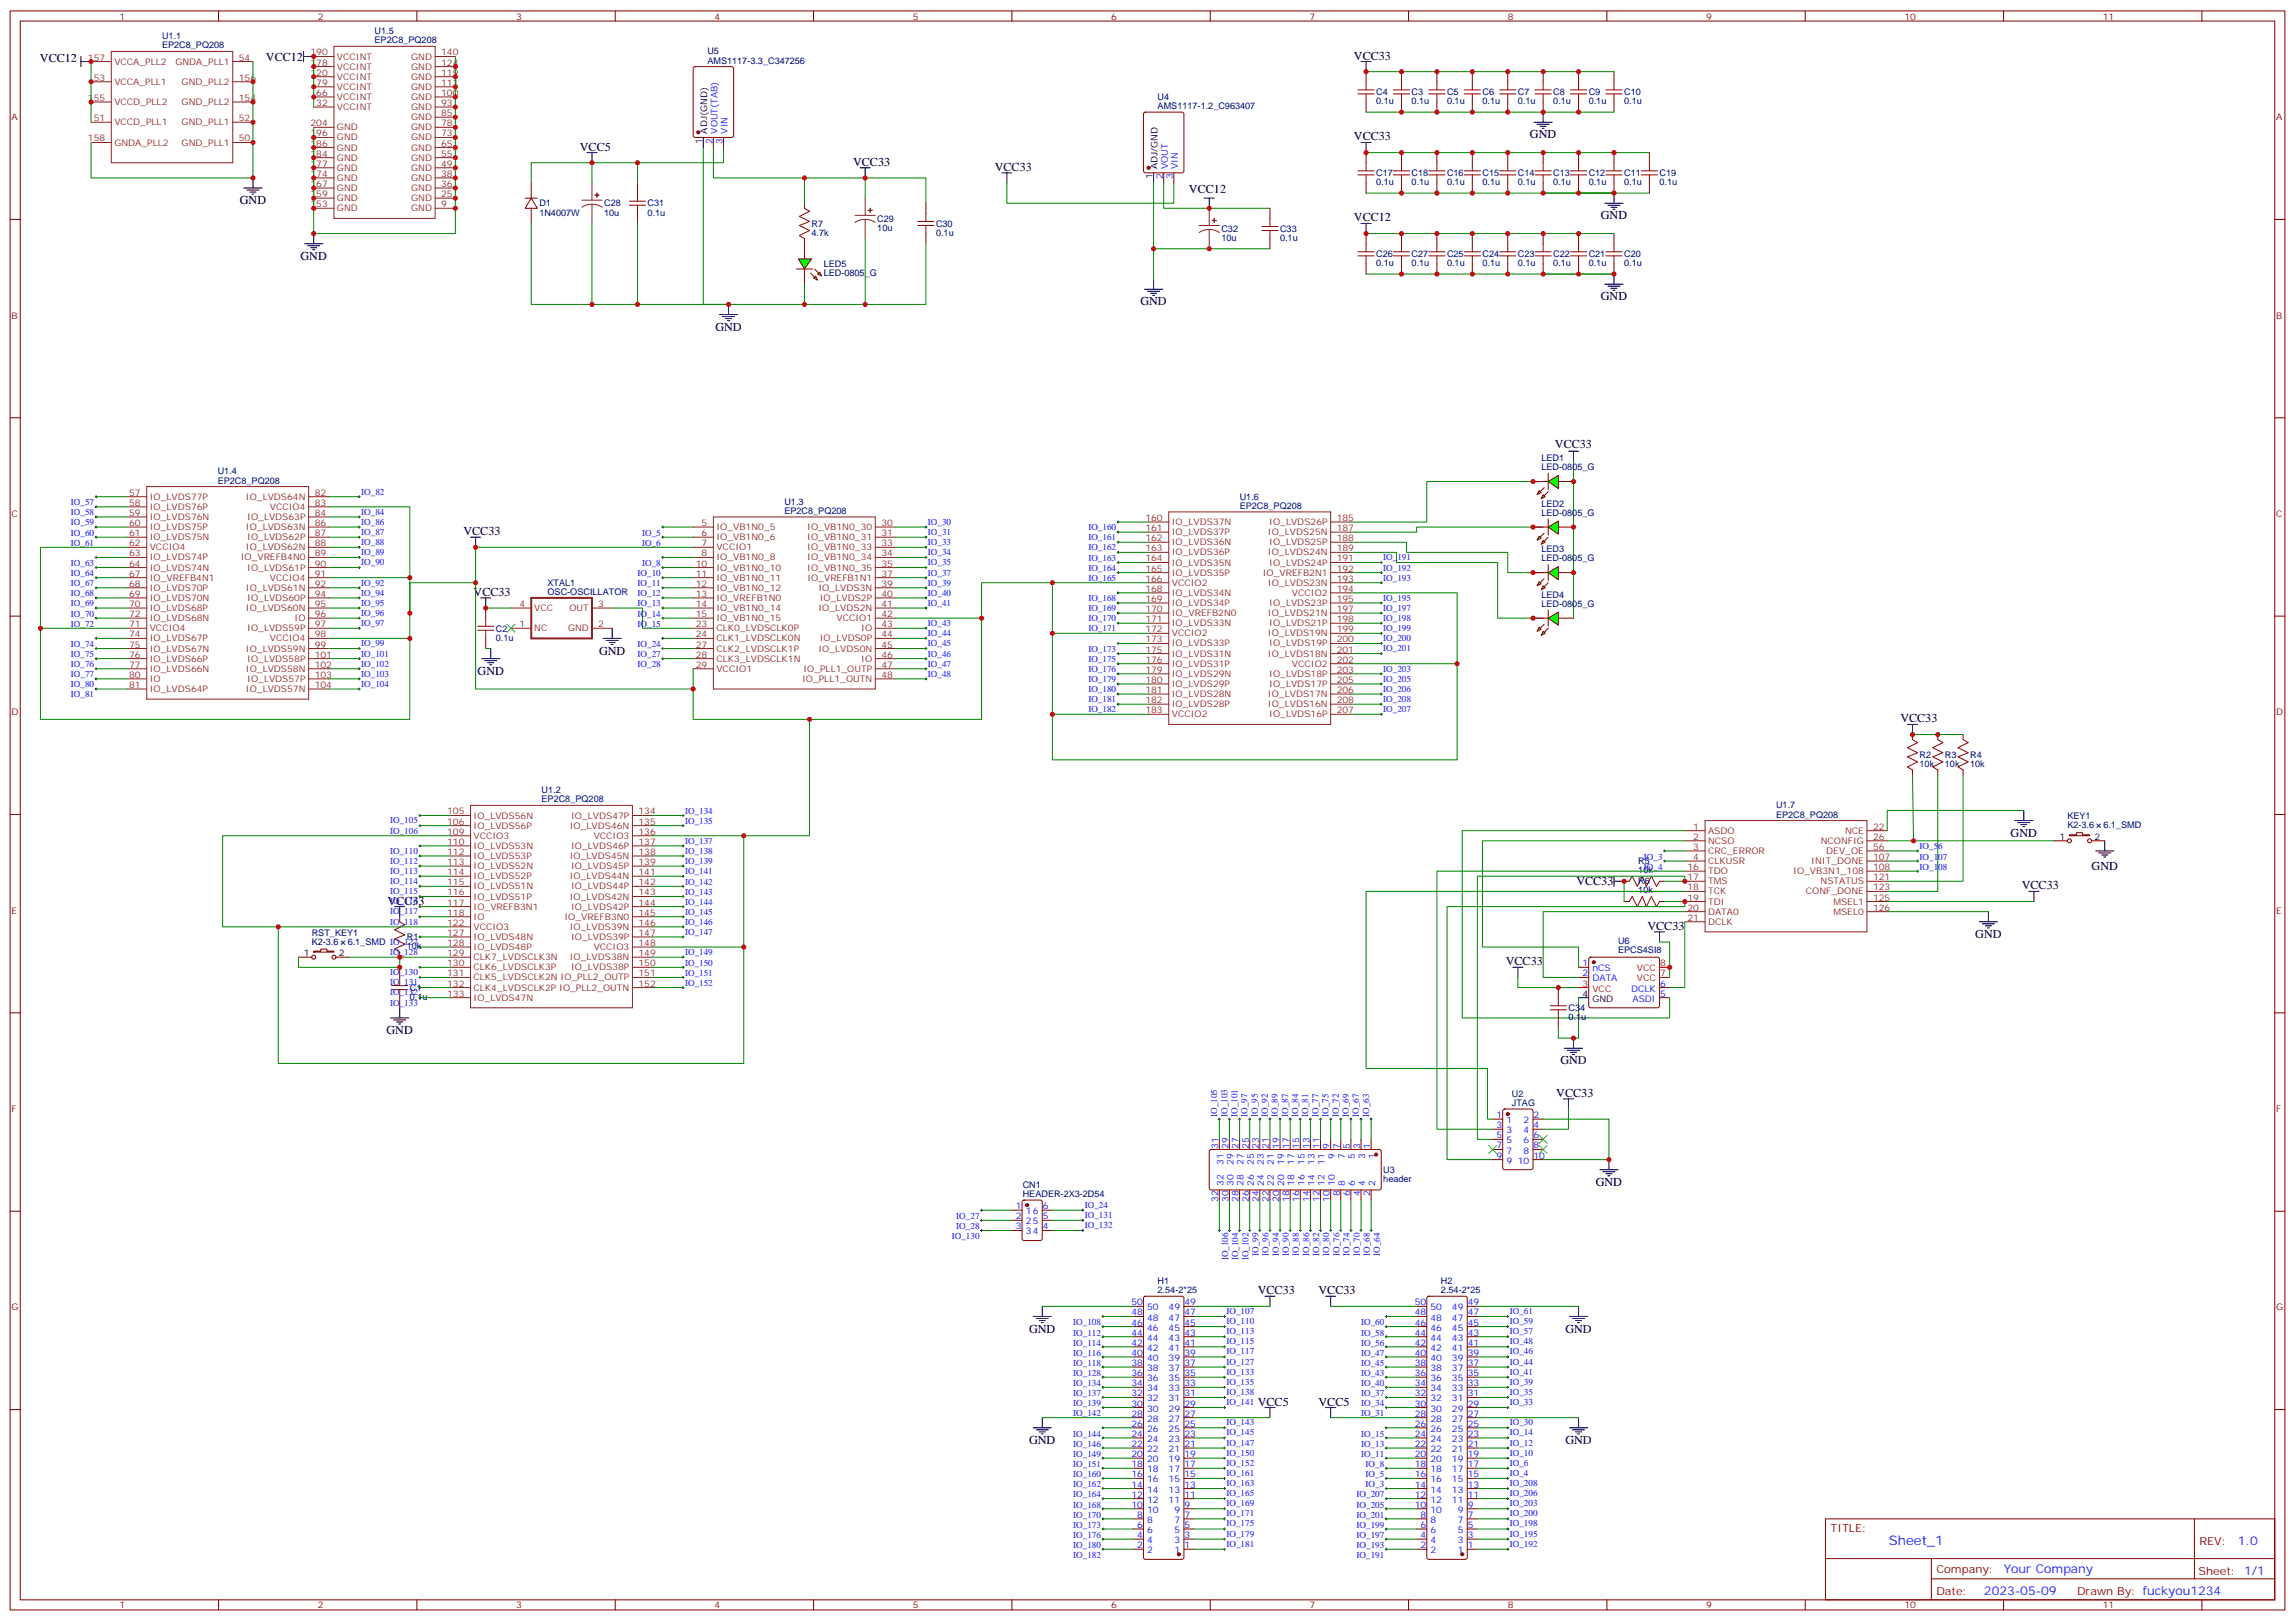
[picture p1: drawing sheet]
<svg xmlns="http://www.w3.org/2000/svg" width="800mm" height="565mm" viewBox="0 0 800 565" stroke-linecap="round" stroke-linejoin="round" font-family="sans-serif">
<defs><g id="words">
<text font-size="4.6" fill="#00f" x="658.5" y="538.5">Sheet_1</text>
<g font-size="4.2">
<text x="13.9" y="21.5">VCC12</text>
<text x="92.7" y="21.1">VCC12</text>
<text x="472" y="20.7">VCC33</text>
<text x="202.1" y="52.5">VCC5</text>
<text x="472" y="49">VCC33</text>
<text x="533.4" y="48.3">GND</text>
<text x="297.4" y="57.8">VCC33</text>
<text x="346.8" y="59.5">VCC33</text>
<text x="83.6" y="71.2">GND</text>
<text x="414.5" y="67.3">VCC12</text>
<text x="472" y="77.2">VCC12</text>
<text x="558.1" y="76.5">GND</text>
<text x="104.8" y="90.6">GND</text>
<text x="397.6" y="106.5">GND</text>
<text x="558.1" y="104.7">GND</text>
<text x="249.4" y="115.3">GND</text>
<text x="542.1" y="156">VCC33</text>
<text x="161.6" y="186.5">VCC33</text>
<text x="165.1" y="207.7">VCC33</text>
<text x="208.8" y="228.2">GND</text>
<text x="166.5" y="235.2">GND</text>
<text x="662.5" y="251.8">VCC33</text>
<text x="701" y="291.7">GND</text>
<text x="729.2" y="303.3">GND</text>
<text x="549.6" y="308.6">VCC33</text>
<text x="704.8" y="310">VCC33</text>
<text x="135.1" y="315.3">VCC33</text>
<text x="574.3" y="324.1">VCC33</text>
<text x="688.6" y="327">GND</text>
<text x="524.9" y="336.5">VCC33</text>
<text x="134.8" y="360.5">GND</text>
<text x="544" y="371.1">GND</text>
<text x="542.6" y="382.3">VCC33</text>
<text x="556.3" y="413.4">GND</text>
<text x="438.5" y="451.1">VCC33</text>
<text x="459.7" y="451.1">VCC33</text>
<text x="358.8" y="464.5">GND</text>
<text x="545.7" y="464.5">GND</text>
<text x="438.5" y="489.9">VCC5</text>
<text x="459.7" y="489.9">VCC5</text>
<text x="358.8" y="503.3">GND</text>
<text x="545.7" y="503.3">GND</text>
</g>
<g font-size="4.2" fill="#00f">
<text x="780.2" y="538.7">1.0</text>
<text x="698.6" y="548.3">Your Company</text>
<text x="691.7" y="556.1">2023-05-09</text>
</g>
<g font-size="3.9" fill="#800">
<text x="638.2" y="534">TITLE:</text>
<text x="766.8" y="538.7">REV:</text>
<text x="675.1" y="548.2">Company:</text>
<text x="766.5" y="548.9">Sheet: 1/1</text>
<text x="675.1" y="555.9">Date:</text>
<text x="724.1" y="556">Drawn By: fuckyou1234</text>
</g>
<g font-size="3.2" fill="#800">
<text x="41.6" y="6.8">1</text>
<text x="110.8" y="6.8">2</text>
<text x="179.9" y="6.8">3</text>
<text x="249.1" y="6.8">4</text>
<text x="318.2" y="6.8">5</text>
<text x="387.3" y="6.8">6</text>
<text x="456.5" y="6.8">7</text>
<text x="525.6" y="6.8">8</text>
<text x="594.8" y="6.8">9</text>
<text x="663.9" y="6.8">10</text>
<text x="733.1" y="6.8">11</text>
<text x="4.1" y="41.9">A</text>
<text x="793.6" y="41.9">A</text>
<text x="4.1" y="111.1">B</text>
<text x="793.6" y="111.1">B</text>
<text x="4.1" y="180.2">C</text>
<text x="793.6" y="180.2">C</text>
<text x="4.1" y="249.3">D</text>
<text x="793.6" y="249.3">D</text>
<text x="4.1" y="318.5">E</text>
<text x="793.6" y="318.5">E</text>
<text x="4.1" y="387.6">F</text>
<text x="793.6" y="387.6">F</text>
<text x="4.1" y="456.8">G</text>
<text x="793.6" y="456.8">G</text>
<text x="41.6" y="560.7">1</text>
<text x="110.8" y="560.7">2</text>
<text x="179.9" y="560.7">3</text>
<text x="249.1" y="560.7">4</text>
<text x="318.2" y="560.7">5</text>
<text x="387.3" y="560.7">6</text>
<text x="456.5" y="560.7">7</text>
<text x="525.6" y="560.7">8</text>
<text x="594.8" y="560.7">9</text>
<text x="663.9" y="560.7">10</text>
<text x="733.1" y="560.7">11</text>
</g>
<g font-size="3.2" fill="#000080">
<text x="130.6" y="11.9">U1.5</text>
<text x="56.5" y="16.9">EP2C8_PQ208</text>
<text x="56.5" y="13.7">U1.1</text>
<text x="130.6" y="15.1">EP2C8_PQ208</text>
<text x="246.6" y="22.2">AMS1117-3.3_C347256</text>
<text x="246.6" y="19">U5</text>
<text x="403.6" y="34.9">U4</text>
<text x="479.8" y="33.2">C4</text>
<text x="492.1" y="33.2">C3</text>
<text x="504.5" y="33.2">C5</text>
<text x="516.8" y="33.2">C6</text>
<text x="529.2" y="33.2">C7</text>
<text x="541.5" y="33.2">C8</text>
<text x="553.9" y="33.2">C9</text>
<text x="566.2" y="33.2">C10</text>
<text x="403.6" y="38">AMS1117-1.2_C963407</text>
<text x="479.8" y="36.4">0.1u</text>
<text x="492.1" y="36.4">0.1u</text>
<text x="504.5" y="36.4">0.1u</text>
<text x="516.8" y="36.4">0.1u</text>
<text x="529.2" y="36.4">0.1u</text>
<text x="541.5" y="36.4">0.1u</text>
<text x="553.9" y="36.4">0.1u</text>
<text x="566.2" y="36.4">0.1u</text>
<text x="479.8" y="64.6">0.1u</text>
<text x="479.8" y="61.4">C17</text>
<text x="492.1" y="64.6">0.1u</text>
<text x="492.1" y="61.4">C18</text>
<text x="504.5" y="64.6">0.1u</text>
<text x="504.5" y="61.4">C16</text>
<text x="516.8" y="64.6">0.1u</text>
<text x="516.8" y="61.4">C15</text>
<text x="529.2" y="64.6">0.1u</text>
<text x="529.2" y="61.4">C14</text>
<text x="541.5" y="64.6">0.1u</text>
<text x="541.5" y="61.4">C13</text>
<text x="553.9" y="64.6">0.1u</text>
<text x="553.9" y="61.4">C12</text>
<text x="566.2" y="64.6">0.1u</text>
<text x="566.2" y="61.4">C11</text>
<text x="578.6" y="64.6">0.1u</text>
<text x="578.6" y="61.4">C19</text>
<text x="188" y="72">D1</text>
<text x="210.6" y="71.9">C28</text>
<text x="225.8" y="71.9">C31</text>
<text x="188" y="75.2">1N4007W</text>
<text x="210.6" y="75.2">10u</text>
<text x="225.8" y="75.2">0.1u</text>
<text x="305.9" y="77.2">C29</text>
<text x="282.9" y="82.3">4.7k</text>
<text x="282.9" y="79">R7</text>
<text x="305.9" y="80.5">10u</text>
<text x="326.3" y="82.3">0.1u</text>
<text x="326.3" y="79">C30</text>
<text x="425.8" y="80.8">C32</text>
<text x="446.3" y="80.8">C33</text>
<text x="425.8" y="84">10u</text>
<text x="446.3" y="84">0.1u</text>
<text x="479.8" y="89.6">C26</text>
<text x="492.1" y="89.6">C27</text>
<text x="504.5" y="89.6">C25</text>
<text x="516.8" y="89.6">C24</text>
<text x="529.2" y="89.6">C23</text>
<text x="541.5" y="89.6">C22</text>
<text x="553.9" y="89.6">C21</text>
<text x="566.2" y="89.6">C20</text>
<text x="287.2" y="93.1">LED5</text>
<text x="479.8" y="92.8">0.1u</text>
<text x="492.1" y="92.8">0.1u</text>
<text x="504.5" y="92.8">0.1u</text>
<text x="516.8" y="92.8">0.1u</text>
<text x="529.2" y="92.8">0.1u</text>
<text x="541.5" y="92.8">0.1u</text>
<text x="553.9" y="92.8">0.1u</text>
<text x="566.2" y="92.8">0.1u</text>
<text x="287.2" y="96.4">LED-0805_G</text>
<text x="537.4" y="160.8">LED1</text>
<text x="75.9" y="165.3">U1.4</text>
<text x="537.4" y="164">LED-0805_G</text>
<text x="75.9" y="168.6">EP2C8_PQ208</text>
<text x="273.5" y="179.1">EP2C8_PQ208</text>
<text x="273.5" y="175.9">U1.3</text>
<text x="432.2" y="177.4">EP2C8_PQ208</text>
<text x="432.2" y="174.2">U1.6</text>
<text x="537.4" y="179.8">LED-0805_G</text>
<text x="537.4" y="176.7">LED2</text>
<text x="537.4" y="195.7">LED-0805_G</text>
<text x="537.4" y="192.5">LED3</text>
<text x="190.9" y="207.4">OSC-OSCILLATOR</text>
<text x="190.9" y="204.1">XTAL1</text>
<text x="537.4" y="208.4">LED4</text>
<text x="537.4" y="211.6">LED-0805_G</text>
<text x="172.9" y="220.1">C2</text>
<text x="172.9" y="223.3">0.1u</text>
<text x="669.2" y="267.5">10k</text>
<text x="669.2" y="264.2">R2</text>
<text x="678" y="267.5">10k</text>
<text x="678" y="264.2">R3</text>
<text x="686.9" y="267.5">10k</text>
<text x="686.9" y="264.2">R4</text>
<text x="188.8" y="279.7">EP2C8_PQ208</text>
<text x="188.8" y="276.5">U1.2</text>
<text x="619.2" y="281.7">U1.7</text>
<text x="619.2" y="285">EP2C8_PQ208</text>
<text x="720.8" y="285.4">KEY1</text>
<text x="720.8" y="288.7">K2-3.6</text>
<text x="733.3" y="288.7">6.1_SMD</text>
<text x="571.2" y="304.4">10k</text>
<text x="571.2" y="301.2">R5</text>
<text x="571.2" y="311.4">10k</text>
<text x="571.2" y="308.3">R6</text>
<text x="108.7" y="329.3">K2-3.6</text>
<text x="108.7" y="326.1">RST_KEY1</text>
<text x="121.2" y="329.3">6.1_SMD IO_127</text>
<text x="141.8" y="327.7">R1</text>
<text x="564.1" y="329.1">U6</text>
<text x="141.8" y="330.9">10k</text>
<text x="564.1" y="332.2">EPCS4SI8</text>
<text x="142.9" y="345.4">C1</text>
<text x="142.9" y="348.6">0.1u</text>
<text x="546.8" y="352.5">C34</text>
<text x="546.8" y="355.7">0.1u</text>
<text x="527.1" y="382.3">U2</text>
<text x="527.1" y="385.5">JTAG</text>
<text x="482.2" y="412.1">header</text>
<text x="482.2" y="408.9">U3</text>
<text x="356.5" y="417.3">HEADER-2X3-2D54</text>
<text x="356.5" y="414">CN1</text>
<text x="403.6" y="447.6">H1</text>
<text x="502.4" y="447.6">H2</text>
<text x="403.6" y="450.8">2.54-2*25</text>
<text x="502.4" y="450.8">2.54-2*25</text>
</g>
<g font-size="3.2" fill="#8d2323">
<text x="30.6" y="21.1">157</text>
<text x="39.9" y="22.5">VCCA_PLL2</text>
<text x="61.2" y="22.5">GNDA_PLL1</text>
<text x="83.3" y="21.1">54</text>
<text x="108.3" y="22.9">178</text>
<text x="108.3" y="19.3">190</text>
<text x="117.5" y="20.7">VCCINT</text>
<text x="143.4" y="20.7">GND</text>
<text x="153.8" y="22.9">124</text>
<text x="153.8" y="19.3">140</text>
<text x="32.7" y="28.2">53</text>
<text x="39.9" y="29.6">VCCA_PLL1</text>
<text x="63.3" y="29.6">GND_PLL2</text>
<text x="83.3" y="28.2">156</text>
<text x="108.3" y="26.4">120</text>
<text x="110.3" y="29.9">79</text>
<text x="117.5" y="27.8">VCCINT</text>
<text x="117.5" y="24.3">VCCINT</text>
<text x="143.4" y="27.8">GND</text>
<text x="143.4" y="24.3">GND</text>
<text x="153.8" y="29.9">111</text>
<text x="153.8" y="26.4">119</text>
<text x="30.6" y="35.2">155</text>
<text x="83.3" y="35.2">154</text>
<text x="110.3" y="33.4">66</text>
<text x="117.5" y="34.9">VCCINT</text>
<text x="117.5" y="31.3">VCCINT</text>
<text x="143.4" y="34.9">GND</text>
<text x="143.4" y="31.3">GND</text>
<text x="153.8" y="33.4">100</text>
<text x="39.9" y="36.6">VCCD_PLL2</text>
<text x="63.3" y="36.6">GND_PLL2</text>
<text x="110.3" y="37">32</text>
<text x="117.5" y="38.4">VCCINT</text>
<text x="143.4" y="41.9">GND</text>
<text x="143.4" y="38.4">GND</text>
<text x="153.8" y="40.5">85</text>
<text x="153.8" y="37">93</text>
<text x="32.7" y="42.3">51</text>
<text x="39.9" y="43.7">VCCD_PLL1</text>
<text x="63.3" y="43.7">GND_PLL1</text>
<text x="83.3" y="42.3">52</text>
<text x="108.3" y="47.6">196</text>
<text x="108.3" y="44">204</text>
<text x="117.5" y="45.4">GND</text>
<text x="143.4" y="45.4">GND</text>
<text x="153.8" y="47.6">73</text>
<text x="153.8" y="44">78</text>
<text x="30.6" y="49.3">158</text>
<text x="39.9" y="50.7">GNDA_PLL2</text>
<text x="63.3" y="50.7">GND_PLL1</text>
<text x="83.3" y="49.3">50</text>
<text x="108.3" y="51.1">186</text>
<text x="117.5" y="52.5">GND</text>
<text x="117.5" y="49">GND</text>
<text x="143.4" y="52.5">GND</text>
<text x="143.4" y="49">GND</text>
<text x="153.8" y="51.1">65</text>
<text x="108.3" y="58.1">177</text>
<text x="108.3" y="54.6">184</text>
<text x="117.5" y="59.5">GND</text>
<text x="117.5" y="56">GND</text>
<text x="143.4" y="59.5">GND</text>
<text x="143.4" y="56">GND</text>
<text x="153.8" y="58.1">49</text>
<text x="153.8" y="54.6">55</text>
<text x="108.3" y="65.2">167</text>
<text x="108.3" y="61.7">174</text>
<text x="117.5" y="63.1">GND</text>
<text x="143.4" y="63.1">GND</text>
<text x="153.8" y="65.2">36</text>
<text x="153.8" y="61.7">38</text>
<text x="108.3" y="68.7">159</text>
<text x="117.5" y="70.1">GND</text>
<text x="117.5" y="66.6">GND</text>
<text x="143.4" y="70.1">GND</text>
<text x="143.4" y="66.6">GND</text>
<text x="153.8" y="68.7">25</text>
<text x="108.3" y="72.2">153</text>
<text x="117.5" y="73.7">GND</text>
<text x="143.4" y="73.7">GND</text>
<text x="153.8" y="72.2">9</text>
<text x="45" y="172.8">57</text>
<text x="109.7" y="172.8">82</text>
<text x="45" y="176.3">58</text>
<text x="45" y="179.8">59</text>
<text x="52.2" y="174.2">IO_LVDS77P</text>
<text x="52.2" y="177.7">IO_LVDS76P</text>
<text x="85.7" y="174.2">IO_LVDS64N</text>
<text x="94.1" y="177.7">VCCIO4</text>
<text x="109.7" y="176.3">83</text>
<text x="109.7" y="179.8">84</text>
<text x="45" y="183.4">60</text>
<text x="52.2" y="181.3">IO_LVDS76N</text>
<text x="52.2" y="184.8">IO_LVDS75P</text>
<text x="85.7" y="184.8">IO_LVDS63N</text>
<text x="86.2" y="181.3">IO_LVDS63P</text>
<text x="109.7" y="183.4">86</text>
<text x="244.6" y="183.4">5</text>
<text x="249.8" y="184.8">IO_VB1N0_5</text>
<text x="281.4" y="184.8">IO_VB1N0_30</text>
<text x="307.3" y="183.4">30</text>
<text x="399.3" y="181.6">160</text>
<text x="399.3" y="185.1">161</text>
<text x="408.5" y="183">IO_LVDS37N</text>
<text x="442.5" y="183">IO_LVDS26P</text>
<text x="466" y="181.6">185</text>
<text x="466" y="185.1">187</text>
<text x="45" y="186.9">61</text>
<text x="45" y="190.4">62</text>
<text x="52.2" y="188.3">IO_LVDS75N</text>
<text x="52.2" y="191.8">VCCIO4</text>
<text x="85.7" y="191.8">IO_LVDS62N</text>
<text x="86.2" y="188.3">IO_LVDS62P</text>
<text x="109.7" y="186.9">87</text>
<text x="109.7" y="190.4">88</text>
<text x="244.6" y="186.9">6</text>
<text x="244.6" y="190.4">7</text>
<text x="249.8" y="188.3">IO_VB1N0_6</text>
<text x="249.8" y="191.8">VCCIO1</text>
<text x="281.4" y="188.3">IO_VB1N0_31</text>
<text x="281.4" y="191.8">IO_VB1N0_33</text>
<text x="307.3" y="186.9">31</text>
<text x="307.3" y="190.4">33</text>
<text x="399.3" y="188.7">162</text>
<text x="408.5" y="186.5">IO_LVDS37P</text>
<text x="408.5" y="190.1">IO_LVDS36N</text>
<text x="442" y="186.5">IO_LVDS25N</text>
<text x="442.5" y="190.1">IO_LVDS25P</text>
<text x="466" y="188.7">188</text>
<text x="45" y="194">63</text>
<text x="45" y="197.5">64</text>
<text x="52.2" y="195.4">IO_LVDS74P</text>
<text x="83.9" y="195.4">IO_VREFB4N0</text>
<text x="109.7" y="194">89</text>
<text x="109.7" y="197.5">90</text>
<text x="242.6" y="197.5">10</text>
<text x="244.6" y="194">8</text>
<text x="249.8" y="195.4">IO_VB1N0_8</text>
<text x="281.4" y="195.4">IO_VB1N0_34</text>
<text x="307.3" y="194">34</text>
<text x="307.3" y="197.5">35</text>
<text x="399.3" y="192.2">163</text>
<text x="399.3" y="195.7">164</text>
<text x="408.5" y="193.6">IO_LVDS36P</text>
<text x="408.5" y="197.1">IO_LVDS35N</text>
<text x="442" y="193.6">IO_LVDS24N</text>
<text x="442.5" y="197.1">IO_LVDS24P</text>
<text x="466" y="192.2">189</text>
<text x="466" y="195.7">191</text>
<text x="45" y="201">67</text>
<text x="52.2" y="198.9">IO_LVDS74N</text>
<text x="52.2" y="202.4">IO_VREFB4N1</text>
<text x="86.2" y="198.9">IO_LVDS61P</text>
<text x="94.1" y="202.4">VCCIO4</text>
<text x="109.7" y="201">91</text>
<text x="242.6" y="201">11</text>
<text x="249.8" y="198.9">IO_VB1N0_10</text>
<text x="249.8" y="202.4">IO_VB1N0_11</text>
<text x="281.4" y="198.9">IO_VB1N0_35</text>
<text x="281.5" y="202.4">IO_VREFB1N1</text>
<text x="307.3" y="201">37</text>
<text x="399.3" y="199.2">165</text>
<text x="399.3" y="202.8">166</text>
<text x="408.5" y="200.7">IO_LVDS35P</text>
<text x="440.2" y="200.7">IO_VREFB2N1</text>
<text x="466" y="199.2">192</text>
<text x="466" y="202.8">193</text>
<text x="45" y="204.5">68</text>
<text x="45" y="208.1">69</text>
<text x="52.2" y="206">IO_LVDS70P</text>
<text x="52.2" y="209.5">IO_LVDS70N</text>
<text x="85.7" y="206">IO_LVDS61N</text>
<text x="86.2" y="209.5">IO_LVDS60P</text>
<text x="109.7" y="204.5">92</text>
<text x="109.7" y="208.1">94</text>
<text x="242.6" y="204.5">12</text>
<text x="242.6" y="208.1">13</text>
<text x="249.8" y="206">IO_VB1N0_12</text>
<text x="249.8" y="209.5">IO_VREFB1N0</text>
<text x="285.3" y="206">IO_LVDS3N</text>
<text x="285.8" y="209.5">IO_LVDS2P</text>
<text x="307.3" y="204.5">39</text>
<text x="307.3" y="208.1">40</text>
<text x="399.3" y="206.3">168</text>
<text x="399.3" y="209.8">169</text>
<text x="408.5" y="204.2">VCCIO2</text>
<text x="408.5" y="207.7">IO_LVDS34N</text>
<text x="442" y="204.2">IO_LVDS23N</text>
<text x="450.4" y="207.7">VCCIO2</text>
<text x="466" y="206.3">194</text>
<text x="466" y="209.8">195</text>
<text x="45" y="211.6">70</text>
<text x="45" y="215.1">72</text>
<text x="52.2" y="213">IO_LVDS68P</text>
<text x="85.7" y="213">IO_LVDS60N</text>
<text x="109.7" y="211.6">95</text>
<text x="109.7" y="215.1">96</text>
<text x="181.1" y="211.6">4</text>
<text x="186.3" y="213">VCC</text>
<text x="198.5" y="213">OUT</text>
<text x="208.5" y="211.6">3</text>
<text x="242.6" y="211.6">14</text>
<text x="242.6" y="215.1">15</text>
<text x="249.8" y="213">IO_VB1N0_14</text>
<text x="285.3" y="213">IO_LVDS2N</text>
<text x="307.3" y="211.6">41</text>
<text x="307.3" y="215.1">42</text>
<text x="399.3" y="213.4">170</text>
<text x="408.5" y="211.2">IO_LVDS34P</text>
<text x="408.5" y="214.8">IO_VREFB2N0</text>
<text x="442" y="214.8">IO_LVDS21N</text>
<text x="442.5" y="211.2">IO_LVDS23P</text>
<text x="466" y="213.4">197</text>
<text x="45" y="218.7">71</text>
<text x="52.2" y="216.5">IO_LVDS68N</text>
<text x="52.2" y="220.1">VCCIO4</text>
<text x="86.2" y="220.1">IO_LVDS59P</text>
<text x="102.7" y="216.5">IO</text>
<text x="109.7" y="218.7">97</text>
<text x="181.1" y="218.7">1</text>
<text x="186.3" y="220.1">NC</text>
<text x="198" y="220.1">GND</text>
<text x="208.5" y="218.7">2</text>
<text x="242.6" y="218.7">23</text>
<text x="249.8" y="216.5">IO_VB1N0_15</text>
<text x="249.8" y="220.1">CLK0_LVDSCLK0P</text>
<text x="291.6" y="216.5">VCCIO1</text>
<text x="300.3" y="220.1">IO</text>
<text x="307.3" y="218.7">43</text>
<text x="399.3" y="216.9">171</text>
<text x="399.3" y="220.4">172</text>
<text x="408.5" y="218.3">IO_LVDS33N</text>
<text x="408.5" y="221.8">VCCIO2</text>
<text x="442" y="221.8">IO_LVDS19N</text>
<text x="442.5" y="218.3">IO_LVDS21P</text>
<text x="466" y="216.9">198</text>
<text x="466" y="220.4">199</text>
<text x="45" y="222.2">74</text>
<text x="45" y="225.7">75</text>
<text x="52.2" y="223.6">IO_LVDS67P</text>
<text x="52.2" y="227.1">IO_LVDS67N</text>
<text x="85.7" y="227.1">IO_LVDS59N</text>
<text x="94.1" y="223.6">VCCIO4</text>
<text x="109.7" y="222.2">98</text>
<text x="109.7" y="225.7">99</text>
<text x="242.6" y="222.2">24</text>
<text x="242.6" y="225.7">27</text>
<text x="249.8" y="223.6">CLK1_LVDSCLK0N</text>
<text x="249.8" y="227.1">CLK2_LVDSCLK1P</text>
<text x="285.3" y="227.1">IO_LVDS0N</text>
<text x="285.8" y="223.6">IO_LVDS0P</text>
<text x="307.3" y="222.2">44</text>
<text x="307.3" y="225.7">45</text>
<text x="399.3" y="223.9">173</text>
<text x="399.3" y="227.5">175</text>
<text x="408.5" y="225.4">IO_LVDS33P</text>
<text x="442.5" y="225.4">IO_LVDS19P</text>
<text x="466" y="223.9">200</text>
<text x="466" y="227.5">201</text>
<text x="45" y="229.2">76</text>
<text x="45" y="232.8">77</text>
<text x="52.2" y="230.6">IO_LVDS66P</text>
<text x="86.2" y="230.6">IO_LVDS58P</text>
<text x="109.7" y="229.2">101</text>
<text x="109.7" y="232.8">102</text>
<text x="242.6" y="229.2">28</text>
<text x="242.6" y="232.8">29</text>
<text x="249.8" y="230.6">CLK3_LVDSCLK1N</text>
<text x="300.3" y="230.6">IO</text>
<text x="307.3" y="229.2">46</text>
<text x="307.3" y="232.8">47</text>
<text x="399.3" y="231">176</text>
<text x="408.5" y="228.9">IO_LVDS31N</text>
<text x="408.5" y="232.4">IO_LVDS31P</text>
<text x="442" y="228.9">IO_LVDS18N</text>
<text x="450.4" y="232.4">VCCIO2</text>
<text x="466" y="231">202</text>
<text x="45" y="239.8">81</text>
<text x="45" y="236.3">80</text>
<text x="52.2" y="234.2">IO_LVDS66N</text>
<text x="52.2" y="237.7">IO</text>
<text x="85.7" y="234.2">IO_LVDS58N</text>
<text x="86.2" y="237.7">IO_LVDS57P</text>
<text x="109.7" y="236.3">103</text>
<text x="109.7" y="239.8">104</text>
<text x="249.8" y="234.2">VCCIO1</text>
<text x="279.6" y="237.7">IO_PLL1_OUTN</text>
<text x="280.1" y="234.2">IO_PLL1_OUTP</text>
<text x="307.3" y="236.3">48</text>
<text x="399.3" y="234.5">179</text>
<text x="399.3" y="238.1">180</text>
<text x="408.5" y="235.9">IO_LVDS29N</text>
<text x="408.5" y="239.5">IO_LVDS29P</text>
<text x="442.5" y="235.9">IO_LVDS18P</text>
<text x="442.5" y="239.5">IO_LVDS17P</text>
<text x="466" y="234.5">203</text>
<text x="466" y="238.1">205</text>
<text x="52.2" y="241.2">IO_LVDS64P</text>
<text x="85.7" y="241.2">IO_LVDS57N</text>
<text x="399.3" y="241.6">181</text>
<text x="399.3" y="245.1">182</text>
<text x="408.5" y="243">IO_LVDS28N</text>
<text x="442" y="243">IO_LVDS17N</text>
<text x="466" y="245.1">208</text>
<text x="466" y="241.6">206</text>
<text x="399.3" y="248.6">183</text>
<text x="408.5" y="246.5">IO_LVDS28P</text>
<text x="408.5" y="250">VCCIO2</text>
<text x="442" y="246.5">IO_LVDS16N</text>
<text x="442.5" y="250">IO_LVDS16P</text>
<text x="466" y="248.6">207</text>
<text x="155.9" y="283.9">105</text>
<text x="155.9" y="287.4">106</text>
<text x="165.1" y="285.3">IO_LVDS56N</text>
<text x="199.1" y="285.3">IO_LVDS47P</text>
<text x="222.6" y="283.9">134</text>
<text x="222.6" y="287.4">135</text>
<text x="155.9" y="291">109</text>
<text x="165.1" y="288.9">IO_LVDS56P</text>
<text x="165.1" y="292.4">VCCIO3</text>
<text x="198.6" y="288.9">IO_LVDS46N</text>
<text x="207" y="292.4">VCCIO3</text>
<text x="222.6" y="291">136</text>
<text x="590.3" y="289.2">1</text>
<text x="590.3" y="292.7">2</text>
<text x="595.5" y="290.6">ASDO</text>
<text x="643.2" y="290.6">NCE</text>
<text x="653" y="289.2">22</text>
<text x="653" y="292.7">26</text>
<text x="155.9" y="294.5">110</text>
<text x="155.9" y="298">112</text>
<text x="165.1" y="295.9">IO_LVDS53N</text>
<text x="165.1" y="299.4">IO_LVDS53P</text>
<text x="198.6" y="299.4">IO_LVDS45N</text>
<text x="199.1" y="295.9">IO_LVDS46P</text>
<text x="222.6" y="294.5">137</text>
<text x="222.6" y="298">138</text>
<text x="590.3" y="296.3">3</text>
<text x="590.3" y="299.8">4</text>
<text x="595.5" y="297.7">CRC_ERROR</text>
<text x="595.5" y="294.1">NCSO</text>
<text x="634.7" y="294.1">NCONFIG</text>
<text x="636.7" y="297.7">DEV_OE</text>
<text x="653" y="296.3">56</text>
<text x="653" y="299.8">107</text>
<text x="155.9" y="301.6">113</text>
<text x="155.9" y="305.1">114</text>
<text x="165.1" y="303">IO_LVDS52N</text>
<text x="199.1" y="303">IO_LVDS45P</text>
<text x="222.6" y="301.6">139</text>
<text x="222.6" y="305.1">141</text>
<text x="588.3" y="303.3">16</text>
<text x="595.5" y="304.7">TDO</text>
<text x="595.5" y="301.2">CLKUSR</text>
<text x="625.2" y="304.7">IO_VB3N1_108</text>
<text x="631.5" y="301.2">INIT_DONE</text>
<text x="653" y="303.3">108</text>
<text x="155.9" y="308.6">115</text>
<text x="165.1" y="306.5">IO_LVDS52P</text>
<text x="165.1" y="310">IO_LVDS51N</text>
<text x="198.6" y="306.5">IO_LVDS44N</text>
<text x="199.1" y="310">IO_LVDS44P</text>
<text x="222.6" y="308.6">142</text>
<text x="588.3" y="310.4">18</text>
<text x="588.3" y="306.8">17</text>
<text x="595.5" y="311.8">TCK</text>
<text x="595.5" y="308.3">TMS</text>
<text x="629.6" y="311.8">CONF_DONE</text>
<text x="634.7" y="308.3">NSTATUS</text>
<text x="653" y="306.8">121</text>
<text x="653" y="310.4">123</text>
<text x="155.9" y="312.1">116</text>
<text x="155.9" y="315.7">117</text>
<text x="165.1" y="313.5">IO_LVDS51P</text>
<text x="165.1" y="317.1">IO_VREFB3N1</text>
<text x="198.6" y="313.5">IO_LVDS42N</text>
<text x="199.1" y="317.1">IO_LVDS42P</text>
<text x="222.6" y="312.1">143</text>
<text x="222.6" y="315.7">144</text>
<text x="588.3" y="317.4">20</text>
<text x="588.3" y="313.9">19</text>
<text x="595.5" y="315.3">TDI</text>
<text x="639.2" y="315.3">MSEL1</text>
<text x="653" y="313.9">125</text>
<text x="653" y="317.4">126</text>
<text x="155.9" y="322.7">122</text>
<text x="155.9" y="319.2">118</text>
<text x="165.1" y="320.6">IO</text>
<text x="196.8" y="320.6">IO_VREFB3N0</text>
<text x="222.6" y="319.2">145</text>
<text x="222.6" y="322.7">146</text>
<text x="588.3" y="321">21</text>
<text x="595.5" y="318.8">DATA0</text>
<text x="595.5" y="322.4">DCLK</text>
<text x="639.2" y="318.8">MSEL0</text>
<text x="155.9" y="326.2">127</text>
<text x="155.9" y="329.8">128</text>
<text x="165.1" y="324.1">VCCIO3</text>
<text x="165.1" y="327.7">IO_LVDS48N</text>
<text x="198.6" y="324.1">IO_LVDS39N</text>
<text x="199.1" y="327.7">IO_LVDS39P</text>
<text x="222.6" y="326.2">147</text>
<text x="222.6" y="329.8">148</text>
<text x="155.9" y="333.3">129</text>
<text x="165.1" y="331.2">IO_LVDS48P</text>
<text x="165.1" y="334.7">CLK7_LVDSCLK3N</text>
<text x="198.6" y="334.7">IO_LVDS38N</text>
<text x="207" y="331.2">VCCIO3</text>
<text x="222.6" y="333.3">149</text>
<text x="155.9" y="336.8">130</text>
<text x="155.9" y="340.4">131</text>
<text x="165.1" y="338.2">CLK6_LVDSCLK3P</text>
<text x="165.1" y="341.8">CLK5_LVDSCLK2N IO_PLL2_OUTP</text>
<text x="199.1" y="338.2">IO_LVDS38P</text>
<text x="222.6" y="336.8">150</text>
<text x="222.6" y="340.4">151</text>
<text x="155.9" y="343.9">132</text>
<text x="155.9" y="347.4">133</text>
<text x="165.1" y="345.3">CLK4_LVDSCLK2P IO_PLL2_OUTN</text>
<text x="222.6" y="343.9">152</text>
<text x="165.1" y="348.8">IO_LVDS47N</text>
</g>
<g font-size="3.2">
<text x="246.6" y="46.6" transform="rotate(-90 246.6 46.6)">ADJ(GND)</text>
<text x="244.8" y="50.1" transform="rotate(-90 244.8 50.1)">1</text>
<text x="403.6" y="58.9" transform="rotate(-90 403.6 58.9)">ADJ/GND</text>
<text x="401.8" y="62.4" transform="rotate(-90 401.8 62.4)">1</text>
<text x="718" y="292.7">1</text>
<text x="730.2" y="292.7">2</text>
<text x="105.9" y="333.3">1</text>
<text x="118.2" y="333.3">2</text>
<text x="551.7" y="347.4">4</text>
<text x="555.2" y="349.2">GND</text>
</g>
<g font-size="3.2" fill="#00f">
<text x="250.1" y="46.6" transform="rotate(-90 250.1 46.6)">VOUT(TAB)</text>
<text x="253.6" y="46.6" transform="rotate(-90 253.6 46.6)">VIN</text>
<text x="248.4" y="50.1" transform="rotate(-90 248.4 50.1)">2</text>
<text x="251.9" y="50.1" transform="rotate(-90 251.9 50.1)">3</text>
<text x="407.1" y="58.9" transform="rotate(-90 407.1 58.9)">VOUT</text>
<text x="410.6" y="58.9" transform="rotate(-90 410.6 58.9)">VIN</text>
<text x="405.3" y="62.4" transform="rotate(-90 405.3 62.4)">2</text>
<text x="408.9" y="62.4" transform="rotate(-90 408.9 62.4)">3</text>
<text x="125.9" y="172.4">IO_82</text>
<text x="24.7" y="176.1">IO_57</text>
<text x="24.7" y="179.6">IO_58</text>
<text x="125.9" y="179.5">IO_84</text>
<text x="24.7" y="183.2">IO_59</text>
<text x="125.9" y="183">IO_86</text>
<text x="323.5" y="182.8">IO_30</text>
<text x="379.4" y="184.8">IO_160</text>
<text x="24.7" y="186.7">IO_60</text>
<text x="24.7" y="190.2">IO_61</text>
<text x="125.9" y="186.5">IO_87</text>
<text x="125.9" y="190.1">IO_88</text>
<text x="223.9" y="190.2">IO_6</text>
<text x="223.9" y="186.7">IO_5</text>
<text x="323.5" y="186.5">IO_31</text>
<text x="323.5" y="190.1">IO_33</text>
<text x="379.4" y="188.3">IO_161</text>
<text x="379.4" y="191.9">IO_162</text>
<text x="24.7" y="197.3">IO_63</text>
<text x="125.9" y="193.6">IO_89</text>
<text x="125.9" y="197.1">IO_90</text>
<text x="223.9" y="197.3">IO_8</text>
<text x="323.5" y="193.6">IO_34</text>
<text x="323.5" y="197.1">IO_35</text>
<text x="379.4" y="195.4">IO_163</text>
<text x="482.2" y="195.3">IO_191</text>
<text x="24.7" y="200.8">IO_64</text>
<text x="222.3" y="200.8">IO_10</text>
<text x="323.5" y="200.6">IO_37</text>
<text x="379.4" y="198.9">IO_164</text>
<text x="379.4" y="202.4">IO_165</text>
<text x="482.2" y="198.9">IO_192</text>
<text x="482.2" y="202.4">IO_193</text>
<text x="24.7" y="204.3">IO_67</text>
<text x="24.7" y="207.8">IO_68</text>
<text x="125.9" y="204.2">IO_92</text>
<text x="125.9" y="207.7">IO_94</text>
<text x="222.3" y="207.8">IO_12</text>
<text x="222.3" y="204.3">IO_11</text>
<text x="323.5" y="204.2">IO_39</text>
<text x="323.5" y="207.7">IO_40</text>
<text x="379.4" y="209.5">IO_168</text>
<text x="482.2" y="209.5">IO_195</text>
<text x="24.7" y="211.4">IO_69</text>
<text x="24.7" y="214.9">IO_70</text>
<text x="125.9" y="211.2">IO_95</text>
<text x="125.9" y="214.7">IO_96</text>
<text x="222.3" y="214.9">IO_14</text>
<text x="222.3" y="211.4">IO_13</text>
<text x="323.5" y="211.2">IO_41</text>
<text x="379.4" y="213">IO_169</text>
<text x="482.2" y="213">IO_197</text>
<text x="24.7" y="218.4">IO_72</text>
<text x="125.9" y="218.3">IO_97</text>
<text x="222.3" y="218.4">IO_15</text>
<text x="323.5" y="218.3">IO_43</text>
<text x="323.5" y="221.8">IO_44</text>
<text x="379.4" y="216.6">IO_170</text>
<text x="379.4" y="220.1">IO_171</text>
<text x="482.2" y="216.5">IO_198</text>
<text x="482.2" y="220">IO_199</text>
<text x="24.7" y="225.5">IO_74</text>
<text x="125.9" y="225.3">IO_99</text>
<text x="222.3" y="225.5">IO_24</text>
<text x="323.5" y="225.3">IO_45</text>
<text x="379.4" y="227.1">IO_173</text>
<text x="482.2" y="223.6">IO_200</text>
<text x="482.2" y="227.1">IO_201</text>
<text x="24.7" y="229">IO_75</text>
<text x="24.7" y="232.5">IO_76</text>
<text x="125.9" y="228.9">IO_101</text>
<text x="125.9" y="232.4">IO_102</text>
<text x="222.3" y="232.5">IO_28</text>
<text x="222.3" y="229">IO_27</text>
<text x="323.5" y="228.9">IO_46</text>
<text x="323.5" y="232.4">IO_47</text>
<text x="379.4" y="230.7">IO_175</text>
<text x="24.7" y="236.1">IO_77</text>
<text x="24.7" y="239.6">IO_80</text>
<text x="125.9" y="235.9">IO_103</text>
<text x="125.9" y="239.4">IO_104</text>
<text x="323.5" y="235.9">IO_48</text>
<text x="379.4" y="234.2">IO_176</text>
<text x="379.4" y="237.7">IO_179</text>
<text x="482.2" y="234.1">IO_203</text>
<text x="482.2" y="237.7">IO_205</text>
<text x="24.7" y="243.1">IO_81</text>
<text x="379.4" y="241.3">IO_180</text>
<text x="379.4" y="244.8">IO_181</text>
<text x="482.2" y="241.2">IO_206</text>
<text x="482.2" y="244.7">IO_208</text>
<text x="379.4" y="248.3">IO_182</text>
<text x="482.2" y="248.3">IO_207</text>
<text x="136" y="287">IO_105</text>
<text x="238.8" y="283.6">IO_134</text>
<text x="238.8" y="287.2">IO_135</text>
<text x="136" y="290.5">IO_106</text>
<text x="136" y="297.6">IO_110</text>
<text x="238.8" y="294.2">IO_137</text>
<text x="238.8" y="297.8">IO_138</text>
<text x="573.1" y="299.8">IO_3</text>
<text x="669.2" y="296.1">IO_56</text>
<text x="669.2" y="299.6">IO_107</text>
<text x="136" y="301.1">IO_112</text>
<text x="136" y="304.7">IO_113</text>
<text x="238.8" y="301.3">IO_139</text>
<text x="238.8" y="304.8">IO_141</text>
<text x="573.1" y="303.3">IO_4</text>
<text x="669.2" y="303.1">IO_108</text>
<text x="136" y="308.2">IO_114</text>
<text x="136" y="311.7">IO_115</text>
<text x="238.8" y="308.3">IO_142</text>
<text x="238.8" y="311.9">IO_143</text>
<text x="136" y="315.2">IO_116</text>
<text x="238.8" y="315.4">IO_144</text>
<text x="136" y="318.8">IO_117</text>
<text x="136" y="322.3">IO_118</text>
<text x="238.8" y="318.9">IO_145</text>
<text x="238.8" y="322.4">IO_146</text>
<text x="238.8" y="326">IO_147</text>
<text x="136" y="332.9">IO_128</text>
<text x="238.8" y="333">IO_149</text>
<text x="136" y="339.9">IO_130</text>
<text x="238.8" y="336.6">IO_150</text>
<text x="238.8" y="340.1">IO_151</text>
<text x="551.7" y="336.8">1</text>
<text x="551.7" y="340.4">2</text>
<text x="555.2" y="338.6">nCS</text>
<text x="136" y="343.5">IO_131</text>
<text x="136" y="347">IO_132</text>
<text x="238.8" y="343.6">IO_152</text>
<text x="555.2" y="342.1">DATA</text>
<text x="568.6" y="345.7">DCLK</text>
<text x="578.7" y="347.4">5</text>
<text x="578.7" y="343.9">6</text>
<text x="136" y="350.5">IO_133</text>
<text x="569.1" y="349.2">ASDI</text>
<text x="424.4" y="389.4" transform="rotate(-90 424.4 389.4)">IO_105</text>
<text x="427.9" y="389.4" transform="rotate(-90 427.9 389.4)">IO_103</text>
<text x="431.4" y="389.4" transform="rotate(-90 431.4 389.4)">IO_101</text>
<text x="435" y="389.4" transform="rotate(-90 435 389.4)">IO_97</text>
<text x="438.5" y="389.4" transform="rotate(-90 438.5 389.4)">IO_95</text>
<text x="442" y="389.4" transform="rotate(-90 442 389.4)">IO_92</text>
<text x="445.5" y="389.4" transform="rotate(-90 445.5 389.4)">IO_89</text>
<text x="449.1" y="389.4" transform="rotate(-90 449.1 389.4)">IO_87</text>
<text x="452.6" y="389.4" transform="rotate(-90 452.6 389.4)">IO_84</text>
<text x="456.1" y="389.4" transform="rotate(-90 456.1 389.4)">IO_81</text>
<text x="459.6" y="389.4" transform="rotate(-90 459.6 389.4)">IO_77</text>
<text x="463.2" y="389.4" transform="rotate(-90 463.2 389.4)">IO_75</text>
<text x="466.7" y="389.4" transform="rotate(-90 466.7 389.4)">IO_72</text>
<text x="470.2" y="389.4" transform="rotate(-90 470.2 389.4)">IO_69</text>
<text x="473.8" y="389.4" transform="rotate(-90 473.8 389.4)">IO_67</text>
<text x="477.3" y="389.4" transform="rotate(-90 477.3 389.4)">IO_63</text>
<text x="521.7" y="389.7">1</text>
<text x="534.6" y="389.7">2</text>
<text x="521.7" y="393.3">3</text>
<text x="525.2" y="391.5">1</text>
<text x="525.2" y="395">3</text>
<text x="531.1" y="395">4</text>
<text x="531.1" y="391.5">2</text>
<text x="534.6" y="393.3">4</text>
<text x="424.7" y="400.5" transform="rotate(-90 424.7 400.5)">31</text>
<text x="428.3" y="400.5" transform="rotate(-90 428.3 400.5)">29</text>
<text x="431.8" y="400.5" transform="rotate(-90 431.8 400.5)">27</text>
<text x="435.3" y="400.5" transform="rotate(-90 435.3 400.5)">25</text>
<text x="438.9" y="400.5" transform="rotate(-90 438.9 400.5)">23</text>
<text x="442.4" y="400.5" transform="rotate(-90 442.4 400.5)">21</text>
<text x="445.9" y="400.5" transform="rotate(-90 445.9 400.5)">19</text>
<text x="449.4" y="400.5" transform="rotate(-90 449.4 400.5)">17</text>
<text x="453" y="400.5" transform="rotate(-90 453 400.5)">15</text>
<text x="456.5" y="400.5" transform="rotate(-90 456.5 400.5)">13</text>
<text x="460" y="400.5" transform="rotate(-90 460 400.5)">11</text>
<text x="463.5" y="400.5" transform="rotate(-90 463.5 400.5)">9</text>
<text x="467.1" y="400.5" transform="rotate(-90 467.1 400.5)">7</text>
<text x="470.6" y="400.5" transform="rotate(-90 470.6 400.5)">5</text>
<text x="474.1" y="400.5" transform="rotate(-90 474.1 400.5)">3</text>
<text x="477.7" y="400.5" transform="rotate(-90 477.7 400.5)">1</text>
<text x="521.7" y="396.8">5</text>
<text x="521.7" y="400.3">7</text>
<text x="525.2" y="398.6">5</text>
<text x="531.1" y="398.6">6</text>
<text x="534.6" y="400.3">8</text>
<text x="534.6" y="396.8">6</text>
<text x="426.5" y="406" transform="rotate(-90 426.5 406)">31</text>
<text x="430" y="406" transform="rotate(-90 430 406)">29</text>
<text x="433.6" y="406" transform="rotate(-90 433.6 406)">27</text>
<text x="437.1" y="406" transform="rotate(-90 437.1 406)">25</text>
<text x="440.6" y="406" transform="rotate(-90 440.6 406)">23</text>
<text x="444.1" y="406" transform="rotate(-90 444.1 406)">21</text>
<text x="447.7" y="406" transform="rotate(-90 447.7 406)">19</text>
<text x="451.2" y="406" transform="rotate(-90 451.2 406)">17</text>
<text x="454.7" y="406" transform="rotate(-90 454.7 406)">15</text>
<text x="458.3" y="406" transform="rotate(-90 458.3 406)">13</text>
<text x="461.8" y="406" transform="rotate(-90 461.8 406)">11</text>
<text x="465.3" y="404" transform="rotate(-90 465.3 404)">9</text>
<text x="468.8" y="404" transform="rotate(-90 468.8 404)">7</text>
<text x="472.4" y="404" transform="rotate(-90 472.4 404)">5</text>
<text x="475.9" y="404" transform="rotate(-90 475.9 404)">3</text>
<text x="479.4" y="404" transform="rotate(-90 479.4 404)">1</text>
<text x="521.7" y="403.9">9</text>
<text x="525.2" y="402.1">7</text>
<text x="525.2" y="405.6">9</text>
<text x="529.1" y="405.6">10</text>
<text x="531.1" y="402.1">8</text>
<text x="534.6" y="403.9">10</text>
<text x="426.5" y="413.5" transform="rotate(-90 426.5 413.5)">32</text>
<text x="430" y="413.5" transform="rotate(-90 430 413.5)">30</text>
<text x="433.6" y="413.5" transform="rotate(-90 433.6 413.5)">28</text>
<text x="437.1" y="413.5" transform="rotate(-90 437.1 413.5)">26</text>
<text x="440.6" y="413.5" transform="rotate(-90 440.6 413.5)">24</text>
<text x="444.1" y="413.5" transform="rotate(-90 444.1 413.5)">22</text>
<text x="447.7" y="413.5" transform="rotate(-90 447.7 413.5)">20</text>
<text x="451.2" y="413.5" transform="rotate(-90 451.2 413.5)">18</text>
<text x="454.7" y="413.5" transform="rotate(-90 454.7 413.5)">16</text>
<text x="458.3" y="413.5" transform="rotate(-90 458.3 413.5)">14</text>
<text x="461.8" y="413.5" transform="rotate(-90 461.8 413.5)">12</text>
<text x="465.3" y="413.5" transform="rotate(-90 465.3 413.5)">10</text>
<text x="468.8" y="413.5" transform="rotate(-90 468.8 413.5)">8</text>
<text x="472.4" y="413.5" transform="rotate(-90 472.4 413.5)">6</text>
<text x="475.9" y="413.5" transform="rotate(-90 475.9 413.5)">4</text>
<text x="479.4" y="413.5" transform="rotate(-90 479.4 413.5)">2</text>
<text x="424.7" y="419" transform="rotate(-90 424.7 419)">32</text>
<text x="428.3" y="419" transform="rotate(-90 428.3 419)">30</text>
<text x="431.8" y="419" transform="rotate(-90 431.8 419)">28</text>
<text x="435.3" y="419" transform="rotate(-90 435.3 419)">26</text>
<text x="438.9" y="419" transform="rotate(-90 438.9 419)">24</text>
<text x="442.4" y="419" transform="rotate(-90 442.4 419)">22</text>
<text x="445.9" y="419" transform="rotate(-90 445.9 419)">20</text>
<text x="449.4" y="419" transform="rotate(-90 449.4 419)">18</text>
<text x="453" y="419" transform="rotate(-90 453 419)">16</text>
<text x="456.5" y="419" transform="rotate(-90 456.5 419)">14</text>
<text x="460" y="419" transform="rotate(-90 460 419)">12</text>
<text x="463.5" y="419" transform="rotate(-90 463.5 419)">10</text>
<text x="467.1" y="417" transform="rotate(-90 467.1 417)">8</text>
<text x="470.6" y="417" transform="rotate(-90 470.6 417)">6</text>
<text x="474.1" y="417" transform="rotate(-90 474.1 417)">4</text>
<text x="477.7" y="417" transform="rotate(-90 477.7 417)">2</text>
<text x="333.4" y="424.8">IO_27</text>
<text x="354.1" y="421.5">1</text>
<text x="354.1" y="425">2</text>
<text x="357.6" y="423.3">16</text>
<text x="363.5" y="425">5</text>
<text x="363.5" y="421.5">6</text>
<text x="378.2" y="424.6">IO_131</text>
<text x="378.2" y="421.1">IO_24</text>
<text x="331.8" y="431.9">IO_130</text>
<text x="333.4" y="428.3">IO_28</text>
<text x="354.1" y="428.6">3</text>
<text x="357.6" y="426.8">25</text>
<text x="357.6" y="430.3">34</text>
<text x="363.5" y="428.6">4</text>
<text x="378.2" y="428.2">IO_132</text>
<text x="438.7" y="437.7" transform="rotate(-90 438.7 437.7)">IO_99</text>
<text x="442.3" y="437.7" transform="rotate(-90 442.3 437.7)">IO_96</text>
<text x="445.8" y="437.7" transform="rotate(-90 445.8 437.7)">IO_94</text>
<text x="449.3" y="437.7" transform="rotate(-90 449.3 437.7)">IO_90</text>
<text x="452.9" y="437.7" transform="rotate(-90 452.9 437.7)">IO_88</text>
<text x="456.4" y="437.7" transform="rotate(-90 456.4 437.7)">IO_86</text>
<text x="459.9" y="437.7" transform="rotate(-90 459.9 437.7)">IO_82</text>
<text x="463.4" y="437.7" transform="rotate(-90 463.4 437.7)">IO_80</text>
<text x="467" y="437.7" transform="rotate(-90 467 437.7)">IO_76</text>
<text x="470.5" y="437.7" transform="rotate(-90 470.5 437.7)">IO_74</text>
<text x="474" y="437.7" transform="rotate(-90 474 437.7)">IO_70</text>
<text x="477.5" y="437.7" transform="rotate(-90 477.5 437.7)">IO_68</text>
<text x="481.1" y="437.7" transform="rotate(-90 481.1 437.7)">IO_64</text>
<text x="428.2" y="439.3" transform="rotate(-90 428.2 439.3)">IO_106</text>
<text x="431.7" y="439.3" transform="rotate(-90 431.7 439.3)">IO_104</text>
<text x="435.2" y="439.3" transform="rotate(-90 435.2 439.3)">IO_102</text>
<text x="394.4" y="455">50</text>
<text x="412.9" y="455">49</text>
<text x="493.2" y="455">50</text>
<text x="511.7" y="455">49</text>
<text x="374.1" y="462">IO_108</text>
<text x="394.4" y="458.5">48</text>
<text x="399.9" y="456.8">50</text>
<text x="399.9" y="460.3">48</text>
<text x="407.4" y="460.3">47</text>
<text x="407.4" y="456.8">49</text>
<text x="412.9" y="458.5">47</text>
<text x="427.6" y="458">IO_107</text>
<text x="427.6" y="461.5">IO_110</text>
<text x="474.5" y="462">IO_60</text>
<text x="493.2" y="458.5">48</text>
<text x="498.7" y="456.8">50</text>
<text x="498.7" y="460.3">48</text>
<text x="506.2" y="460.3">47</text>
<text x="506.2" y="456.8">49</text>
<text x="511.7" y="458.5">47</text>
<text x="526.3" y="458">IO_61</text>
<text x="526.3" y="461.5">IO_59</text>
<text x="374.1" y="465.5">IO_112</text>
<text x="394.4" y="462.1">46</text>
<text x="394.4" y="465.6">44</text>
<text x="399.9" y="463.8">46</text>
<text x="399.9" y="467.4">44</text>
<text x="407.4" y="467.4">43</text>
<text x="407.4" y="463.8">45</text>
<text x="412.9" y="465.6">43</text>
<text x="412.9" y="462.1">45</text>
<text x="427.6" y="465.1">IO_113</text>
<text x="474.5" y="465.5">IO_58</text>
<text x="493.2" y="462.1">46</text>
<text x="493.2" y="465.6">44</text>
<text x="498.7" y="463.8">46</text>
<text x="498.7" y="467.4">44</text>
<text x="506.2" y="467.4">43</text>
<text x="506.2" y="463.8">45</text>
<text x="511.7" y="465.6">43</text>
<text x="511.7" y="462.1">45</text>
<text x="526.3" y="465.1">IO_57</text>
<text x="374.1" y="472.6">IO_116</text>
<text x="374.1" y="469.1">IO_114</text>
<text x="394.4" y="469.1">42</text>
<text x="394.4" y="472.7">40</text>
<text x="399.9" y="470.9">42</text>
<text x="407.4" y="470.9">41</text>
<text x="412.9" y="472.7">39</text>
<text x="412.9" y="469.1">41</text>
<text x="427.6" y="468.6">IO_115</text>
<text x="427.6" y="472.1">IO_117</text>
<text x="474.5" y="472.6">IO_47</text>
<text x="474.5" y="469.1">IO_56</text>
<text x="493.2" y="469.1">42</text>
<text x="493.2" y="472.7">40</text>
<text x="498.7" y="470.9">42</text>
<text x="506.2" y="470.9">41</text>
<text x="511.7" y="472.7">39</text>
<text x="511.7" y="469.1">41</text>
<text x="526.3" y="468.6">IO_48</text>
<text x="526.3" y="472.1">IO_46</text>
<text x="374.1" y="479.6">IO_128</text>
<text x="374.1" y="476.1">IO_118</text>
<text x="394.4" y="476.2">38</text>
<text x="394.4" y="479.7">36</text>
<text x="399.9" y="474.4">40</text>
<text x="399.9" y="477.9">38</text>
<text x="407.4" y="477.9">37</text>
<text x="407.4" y="474.4">39</text>
<text x="412.9" y="479.7">35</text>
<text x="412.9" y="476.2">37</text>
<text x="427.6" y="475.7">IO_127</text>
<text x="427.6" y="479.2">IO_133</text>
<text x="474.5" y="479.6">IO_43</text>
<text x="474.5" y="476.1">IO_45</text>
<text x="493.2" y="476.2">38</text>
<text x="493.2" y="479.7">36</text>
<text x="498.7" y="474.4">40</text>
<text x="498.7" y="477.9">38</text>
<text x="506.2" y="477.9">37</text>
<text x="506.2" y="474.4">39</text>
<text x="511.7" y="479.7">35</text>
<text x="511.7" y="476.2">37</text>
<text x="526.3" y="475.7">IO_44</text>
<text x="526.3" y="479.2">IO_41</text>
<text x="374.1" y="483.2">IO_134</text>
<text x="394.4" y="483.2">34</text>
<text x="399.9" y="481.5">36</text>
<text x="399.9" y="485">34</text>
<text x="407.4" y="485">33</text>
<text x="407.4" y="481.5">35</text>
<text x="412.9" y="483.2">33</text>
<text x="427.6" y="482.7">IO_135</text>
<text x="474.5" y="483.2">IO_40</text>
<text x="493.2" y="483.2">34</text>
<text x="498.7" y="481.5">36</text>
<text x="498.7" y="485">34</text>
<text x="506.2" y="485">33</text>
<text x="506.2" y="481.5">35</text>
<text x="511.7" y="483.2">33</text>
<text x="526.3" y="482.7">IO_39</text>
<text x="374.1" y="490.2">IO_139</text>
<text x="374.1" y="486.7">IO_137</text>
<text x="394.4" y="486.8">32</text>
<text x="394.4" y="490.3">30</text>
<text x="399.9" y="488.5">32</text>
<text x="407.4" y="488.5">31</text>
<text x="412.9" y="490.3">29</text>
<text x="412.9" y="486.8">31</text>
<text x="427.6" y="486.2">IO_138</text>
<text x="427.6" y="489.8">IO_141</text>
<text x="474.5" y="490.2">IO_34</text>
<text x="474.5" y="486.7">IO_37</text>
<text x="493.2" y="486.8">32</text>
<text x="493.2" y="490.3">30</text>
<text x="498.7" y="488.5">32</text>
<text x="506.2" y="488.5">31</text>
<text x="511.7" y="490.3">29</text>
<text x="511.7" y="486.8">31</text>
<text x="526.3" y="486.2">IO_35</text>
<text x="526.3" y="489.8">IO_33</text>
<text x="374.1" y="493.7">IO_142</text>
<text x="394.4" y="493.8">28</text>
<text x="394.4" y="497.3">26</text>
<text x="399.9" y="492.1">30</text>
<text x="399.9" y="495.6">28</text>
<text x="407.4" y="495.6">27</text>
<text x="407.4" y="492.1">29</text>
<text x="412.9" y="497.3">25</text>
<text x="412.9" y="493.8">27</text>
<text x="427.6" y="496.8">IO_143</text>
<text x="474.5" y="493.7">IO_31</text>
<text x="493.2" y="493.8">28</text>
<text x="493.2" y="497.3">26</text>
<text x="498.7" y="492.1">30</text>
<text x="498.7" y="495.6">28</text>
<text x="506.2" y="495.6">27</text>
<text x="506.2" y="492.1">29</text>
<text x="511.7" y="497.3">25</text>
<text x="511.7" y="493.8">27</text>
<text x="526.3" y="496.8">IO_30</text>
<text x="374.1" y="500.8">IO_144</text>
<text x="394.4" y="500.9">24</text>
<text x="399.9" y="499.1">26</text>
<text x="399.9" y="502.6">24</text>
<text x="407.4" y="502.6">23</text>
<text x="407.4" y="499.1">25</text>
<text x="412.9" y="500.9">23</text>
<text x="427.6" y="500.3">IO_145</text>
<text x="427.6" y="503.9">IO_147</text>
<text x="474.5" y="500.8">IO_15</text>
<text x="493.2" y="500.9">24</text>
<text x="498.7" y="499.1">26</text>
<text x="498.7" y="502.6">24</text>
<text x="506.2" y="502.6">23</text>
<text x="506.2" y="499.1">25</text>
<text x="511.7" y="500.9">23</text>
<text x="526.3" y="500.3">IO_14</text>
<text x="526.3" y="503.9">IO_12</text>
<text x="374.1" y="507.9">IO_149</text>
<text x="374.1" y="504.3">IO_146</text>
<text x="394.4" y="504.4">22</text>
<text x="394.4" y="507.9">20</text>
<text x="399.9" y="506.2">22</text>
<text x="399.9" y="509.7">20</text>
<text x="407.4" y="509.7">19</text>
<text x="407.4" y="506.2">21</text>
<text x="412.9" y="507.9">19</text>
<text x="412.9" y="504.4">21</text>
<text x="427.6" y="507.4">IO_150</text>
<text x="474.5" y="507.9">IO_11</text>
<text x="474.5" y="504.3">IO_13</text>
<text x="493.2" y="504.4">22</text>
<text x="493.2" y="507.9">20</text>
<text x="498.7" y="506.2">22</text>
<text x="498.7" y="509.7">20</text>
<text x="506.2" y="509.7">19</text>
<text x="506.2" y="506.2">21</text>
<text x="511.7" y="507.9">19</text>
<text x="511.7" y="504.4">21</text>
<text x="526.3" y="507.4">IO_10</text>
<text x="374.1" y="514.9">IO_160</text>
<text x="374.1" y="511.4">IO_151</text>
<text x="394.4" y="511.5">18</text>
<text x="394.4" y="515">16</text>
<text x="399.9" y="513.2">18</text>
<text x="407.4" y="513.2">17</text>
<text x="412.9" y="515">15</text>
<text x="412.9" y="511.5">17</text>
<text x="427.6" y="510.9">IO_152</text>
<text x="427.6" y="514.5">IO_161</text>
<text x="476.1" y="514.9">IO_5</text>
<text x="476.1" y="511.4">IO_8</text>
<text x="493.2" y="511.5">18</text>
<text x="493.2" y="515">16</text>
<text x="498.7" y="513.2">18</text>
<text x="506.2" y="513.2">17</text>
<text x="511.7" y="515">15</text>
<text x="511.7" y="511.5">17</text>
<text x="526.3" y="510.9">IO_6</text>
<text x="526.3" y="514.5">IO_4</text>
<text x="374.1" y="522">IO_164</text>
<text x="374.1" y="518.4">IO_162</text>
<text x="394.4" y="518.5">14</text>
<text x="399.9" y="516.7">16</text>
<text x="399.9" y="520.3">14</text>
<text x="407.4" y="520.3">13</text>
<text x="407.4" y="516.7">15</text>
<text x="412.9" y="518.5">13</text>
<text x="427.6" y="518">IO_163</text>
<text x="427.6" y="521.5">IO_165</text>
<text x="472.9" y="522">IO_207</text>
<text x="476.1" y="518.4">IO_3</text>
<text x="493.2" y="518.5">14</text>
<text x="498.7" y="516.7">16</text>
<text x="498.7" y="520.3">14</text>
<text x="506.2" y="520.3">13</text>
<text x="506.2" y="516.7">15</text>
<text x="511.7" y="518.5">13</text>
<text x="526.3" y="518">IO_208</text>
<text x="526.3" y="521.5">IO_206</text>
<text x="374.1" y="525.5">IO_168</text>
<text x="394.4" y="522">12</text>
<text x="394.4" y="525.6">10</text>
<text x="399.9" y="523.8">12</text>
<text x="399.9" y="527.3">10</text>
<text x="407.4" y="523.8">11</text>
<text x="409.4" y="527.3">9</text>
<text x="412.9" y="525.6">9</text>
<text x="412.9" y="522">11</text>
<text x="427.6" y="525">IO_169</text>
<text x="472.9" y="525.5">IO_205</text>
<text x="493.2" y="522">12</text>
<text x="493.2" y="525.6">10</text>
<text x="498.7" y="523.8">12</text>
<text x="498.7" y="527.3">10</text>
<text x="506.2" y="523.8">11</text>
<text x="508.2" y="527.3">9</text>
<text x="511.7" y="525.6">9</text>
<text x="511.7" y="522">11</text>
<text x="526.3" y="525">IO_203</text>
<text x="374.1" y="532.6">IO_173</text>
<text x="374.1" y="529">IO_170</text>
<text x="396.4" y="529.1">8</text>
<text x="396.4" y="532.6">6</text>
<text x="399.9" y="530.9">8</text>
<text x="409.4" y="530.9">7</text>
<text x="412.9" y="532.6">5</text>
<text x="412.9" y="529.1">7</text>
<text x="427.6" y="528.6">IO_171</text>
<text x="427.6" y="532.1">IO_175</text>
<text x="472.9" y="532.6">IO_199</text>
<text x="472.9" y="529">IO_201</text>
<text x="495.2" y="529.1">8</text>
<text x="495.2" y="532.6">6</text>
<text x="498.7" y="530.9">8</text>
<text x="508.2" y="530.9">7</text>
<text x="511.7" y="532.6">5</text>
<text x="511.7" y="529.1">7</text>
<text x="526.3" y="528.6">IO_200</text>
<text x="526.3" y="532.1">IO_198</text>
<text x="374.1" y="539.6">IO_180</text>
<text x="374.1" y="536.1">IO_176</text>
<text x="396.4" y="536.2">4</text>
<text x="396.4" y="539.7">2</text>
<text x="399.9" y="534.4">6</text>
<text x="399.9" y="537.9">4</text>
<text x="409.4" y="537.9">3</text>
<text x="409.4" y="534.4">5</text>
<text x="412.9" y="539.7">1</text>
<text x="412.9" y="536.2">3</text>
<text x="427.6" y="535.6">IO_179</text>
<text x="427.6" y="539.2">IO_181</text>
<text x="472.9" y="539.6">IO_193</text>
<text x="472.9" y="536.1">IO_197</text>
<text x="495.2" y="536.2">4</text>
<text x="495.2" y="539.7">2</text>
<text x="498.7" y="534.4">6</text>
<text x="498.7" y="537.9">4</text>
<text x="508.2" y="537.9">3</text>
<text x="508.2" y="534.4">5</text>
<text x="511.7" y="539.7">1</text>
<text x="511.7" y="536.2">3</text>
<text x="526.3" y="535.6">IO_195</text>
<text x="526.3" y="539.2">IO_192</text>
<text x="374.1" y="543.1">IO_182</text>
<text x="399.9" y="541.4">2</text>
<text x="409.4" y="541.4">1</text>
<text x="472.9" y="543.1">IO_191</text>
<text x="498.7" y="541.4">2</text>
<text x="508.2" y="541.4">1</text>
</g>
<g font-size="3.2" fill="#f00">
<text x="570.6" y="338.6">VCC</text>
<text x="578.7" y="340.4">7</text>
<text x="578.7" y="336.8">8</text>
<text x="551.7" y="343.9">3</text>
<text x="555.2" y="345.7">VCC</text>
<text x="570.6" y="342.1">VCC</text>
</g>
</g></defs>
<g fill="none" stroke="#870000" stroke-width=".35">
<path d="M3.5 3.8h793.1v557.4h-793.1zM7.1 7.3h785.9v550.4h-785.9zM76.2 3.8v3.5M145.3 3.8v3.5M214.5 3.8v3.5M283.6 3.8v3.5M352.8 3.8v3.5M421.9 3.8v3.5M491.1 3.8v3.5M560.2 3.8v3.5M629.4 3.8v3.5M698.5 3.8v3.5"/>
<path d="M767.6 3.8v3.5M398.9 39.3l.4-.2h12.7l.7 .4v20l-.4 .7-13 .1-.6-.5-.1-20zM476.2 25v3.5M476.2 35.6v3.5M488.6 25v3.5M488.6 35.6v3.5M500.9 25v3.5M500.9 35.6v3.5M513.3 25v3.5M513.3 35.6v3.5M525.6 25v3.5M525.6 35.6v3.5"/>
<path d="M538 25v3.5M538 35.6v3.5M550.3 25v3.5M550.3 35.6v3.5M562.7 25v3.5M562.7 35.6v3.5M476.2 53.2v3.5M488.6 53.2v3.5M500.9 53.2v3.5M513.3 53.2v3.5M525.6 53.2v3.5M538 53.2v3.5"/>
<path d="M550.3 53.2v3.5M562.7 53.2v3.5M575 53.2v3.5M3.5 76.5h3.6M183.1 69.1h4.2M185.2 69.1l2.1 3.5h-4.2zM185.2 63.8v5.3M185.2 72.6v5.3M222.2 63.8v3.5M222.2 74.4v3.5M280.5 70.8v1.8M322.8 70.8v3.6"/>
<path d="M405.7 60.3v3.5M409.2 60.3v3.5M476.2 63.8v3.5M488.6 63.8v3.5M500.9 63.8v3.5M513.3 63.8v3.5M525.6 63.8v3.5M538 63.8v3.5M550.3 63.8v3.5M562.7 63.8v3.5M575 63.8v3.5M793 76.5h3.6"/>
<path d="M280.5 83.2v7M280.5 93.8v5.3M322.8 81.4v3.5M476.2 81.4v3.5M476.2 92v3.5M488.6 81.4v3.5M488.6 92v3.5M500.9 81.4v3.5M500.9 92v3.5M513.3 81.4v3.5M513.3 92v3.5M525.6 81.4v3.5"/>
<path d="M525.6 92v3.5M538 81.4v3.5M538 92v3.5M550.3 81.4v3.5M550.3 92v3.5M562.7 81.4v3.5M562.7 92v3.5M3.5 145.6h3.6M793 145.6h3.6M3.5 214.8h3.6M169.3 211.9v3.6M793 214.8h3.6"/>
<path d="M169.3 222.5v3.6M666.7 256v1.8M675.6 256v1.8M684.4 256v1.8M666.7 268.4v1.8M675.6 268.4v1.8M684.4 268.4v1.8M3.5 283.9h3.6M716.1 293.1h4.6M721.4 291h2.5v-.7h2.1v.7h2.5v.3h-7.1zM729.2 293.1h4.6M793 283.9h3.6"/>
<path d="M139.3 319.5v1.8M566.2 307.2h1.8M566.2 314.3h1.8M578.6 307.2h1.7M578.6 314.3h1.7M104.1 333.7h4.6M109.4 331.5h2.4v-.7h2.1v.7h2.5v.4h-7zM117.1 333.7h4.6M139.3 331.9v1.8M139.3 337.2v3.5M3.5 353.1h3.6M139.3 347.8v3.5"/>
<path d="M793 353.1h3.6M425.1 397.2v3.5M428.6 397.2v3.5M432.2 397.2v3.5M435.7 397.2v3.5M439.2 397.2v3.5M442.7 397.2v3.5M446.3 397.2v3.5M449.8 397.2v3.5M453.3 397.2v3.5M456.8 397.2v3.5M460.4 397.2v3.5"/>
<path d="M463.9 397.2v3.5M467.4 397.2v3.5M471 397.2v3.5M474.5 397.2v3.5M478 397.2v3.5M520.3 390.1h3.6M520.3 393.6h3.6M520.3 397.2h3.6M524.1 386.8l.5-.2h9.2l.6 .4 .1 20-.5 .7h-9.4l-.7-.4v-20zM534.5 390.1h3.5M534.5 393.6h3.5M534.5 397.2h3.5"/>
<path d="M421.8 400.9l.5-.2h58.8l.4 .7v12.7l-.2 .5-.5 .2h-58.5l-.5-.2-.2-.5v-12.7zM425.1 414.8v3.5M428.6 414.8v3.5M432.2 414.8v3.5M435.7 414.8v3.5M439.2 414.8v3.5M442.7 414.8v3.5M446.3 414.8v3.5M449.8 414.8v3.5M453.3 414.8v3.5M456.8 414.8v3.5M460.4 414.8v3.5"/>
<path d="M463.9 414.8v3.5M467.4 414.8v3.5M471 414.8v3.5M474.5 414.8v3.5M478 414.8v3.5M520.3 404.2h3.6M520.3 400.7h3.6M534.5 404.2h3.5M534.5 400.7h3.5M3.5 422.2h3.6M793 422.2h3.6M395.1 455.4h3.5"/>
<path d="M395.1 458.9h3.5M398.9 452l.4-.2h12.7l.5 .2 .2 .5v90.4l-.2 .5-.5 .2h-12.7l-.5-.3-.2-.4v-90.4zM412.7 455.4h3.6M412.7 458.9h3.6M493.9 455.4h3.5M493.9 458.9h3.5M497.7 452l.4-.2h12.7l.5 .2 .2 .5v90.4l-.2 .5-.5 .2h-12.7l-.5-.3-.2-.4v-90.4zM511.5 455.4h3.6M511.5 458.9h3.6M395.1 462.4h3.5M395.1 465.9h3.5M395.1 469.5h3.5"/>
<path d="M395.1 473h3.5M395.1 476.5h3.5M412.7 462.4h3.6M412.7 465.9h3.6M412.7 469.5h3.6M412.7 473h3.6M412.7 476.5h3.6M493.9 462.4h3.5M493.9 465.9h3.5M493.9 469.5h3.5M493.9 473h3.5M493.9 476.5h3.5"/>
<path d="M511.5 462.4h3.6M511.5 465.9h3.6M511.5 469.5h3.6M511.5 473h3.6M511.5 476.5h3.6M3.5 491.3h3.6M395.1 480.1h3.5M395.1 483.6h3.5M395.1 487.1h3.5M395.1 490.6h3.5M395.1 494.2h3.5M395.1 497.7h3.5"/>
<path d="M412.7 480.1h3.6M412.7 483.6h3.6M412.7 487.1h3.6M412.7 490.6h3.6M412.7 494.2h3.6M412.7 497.7h3.6M493.9 480.1h3.5M493.9 483.6h3.5M493.9 487.1h3.5M493.9 490.6h3.5M493.9 494.2h3.5M493.9 497.7h3.5"/>
<path d="M511.5 480.1h3.6M511.5 483.6h3.6M511.5 487.1h3.6M511.5 490.6h3.6M511.5 494.2h3.6M511.5 497.7h3.6M793 491.3h3.6M395.1 518.9h3.5M395.1 515.3h3.5M395.1 511.8h3.5M395.1 508.3h3.5M395.1 504.8h3.5"/>
<path d="M395.1 501.2h3.5M412.7 518.9h3.6M412.7 515.3h3.6M412.7 511.8h3.6M412.7 508.3h3.6M412.7 504.8h3.6M412.7 501.2h3.6M493.9 518.9h3.5M493.9 515.3h3.5M493.9 511.8h3.5M493.9 508.3h3.5M493.9 504.8h3.5"/>
<path d="M493.9 501.2h3.5M511.5 518.9h3.6M511.5 515.3h3.6M511.5 511.8h3.6M511.5 508.3h3.6M511.5 504.8h3.6M511.5 501.2h3.6M395.1 536.5h3.5M395.1 533h3.5M395.1 529.4h3.5M395.1 525.9h3.5M395.1 522.4h3.5"/>
<path d="M412.7 536.5h3.6M412.7 533h3.6M412.7 529.4h3.6M412.7 525.9h3.6M412.7 522.4h3.6M493.9 536.5h3.5M493.9 533h3.5M493.9 529.4h3.5M493.9 525.9h3.5M493.9 522.4h3.5M511.5 536.5h3.6M511.5 533h3.6"/>
<path d="M511.5 529.4h3.6M511.5 525.9h3.6M511.5 522.4h3.6M636.4 529.4h156.6v28.3h-156.6zM765 529.5v20.9M76.2 557.7v3.5M145.3 557.7v3.5M214.5 557.7v3.5M283.6 557.7v3.5M352.8 557.7v3.5M395.1 540h3.5M412.7 540h3.6"/>
<path d="M421.9 557.7v3.5M491.1 557.7v3.5M493.9 540h3.5M511.5 540h3.6M560.2 557.7v3.5M629.4 557.7v3.5M636.4 543.3h156.5M673.3 550.4h119.6M673.3 543.3v14.1M698.5 557.7v3.5M767.6 557.7v3.5"/>
<circle cx="721.4" cy="293.1" r=".71"/>
<circle cx="728.5" cy="293.1" r=".71"/>
<circle cx="109.4" cy="333.7" r=".71"/>
<circle cx="116.4" cy="333.7" r=".71"/>
</g>
<g fill="none" stroke="#8c2424" stroke-width=".35">
<path d="M38.8 17.9h42.3v38.8h-42.3zM109.4 19.7h7M116.4 16.2h35.3v59.9h-35.3zM151.7 19.7h7M31.7 35.6h7.1M31.7 28.5h7.1M31.7 21.4h7.1M81.1 35.6h7.1M81.1 28.5h7.1M81.1 21.4h7.1M109.4 37.3h7M109.4 33.8h7"/>
<path d="M109.4 30.3h7M109.4 26.7h7M109.4 23.2h7M151.7 37.3h7M151.7 33.8h7M151.7 30.3h7M151.7 26.7h7M151.7 23.2h7M31.7 49.7h7.1M31.7 42.6h7.1M81.1 49.7h7.1M81.1 42.6h7.1"/>
<path d="M109.4 58.5h7M109.4 55h7M109.4 51.4h7M109.4 47.9h7M109.4 44.4h7M151.7 58.5h7M151.7 55h7M151.7 51.4h7M151.7 47.9h7M151.7 44.4h7M151.7 40.9h7M109.4 72.6h7"/>
<path d="M109.4 69.1h7M109.4 65.5h7M109.4 62h7M151.7 72.6h7M151.7 69.1h7M151.7 65.5h7M151.7 62h7M202.8 69.8h7.1M206.4 71.2l-1.9 .2-1.7 .8M206.4 71.2l1.8 .2 1.7 .8M206.4 63.8v6M206.4 71.2v6.7"/>
<path d="M298.1 75.1h7.1M301.6 76.5l-1.8 .2-1.7 .8M301.6 76.5l1.9 .2 1.7 .8M301.6 69.1v6M301.6 76.5v6.7M44.1 173.1h7.1M44.1 176.7h7.1M51.2 169.6h56.4v74.1h-56.4zM107.6 173.1h7.1M107.6 176.7h7.1M407.5 178.4h56.4v74.1h-56.4zM44.1 180.2h7.1"/>
<path d="M44.1 183.7h7.1M44.1 187.3h7.1M44.1 190.8h7.1M44.1 194.3h7.1M44.1 197.8h7.1M107.6 180.2h7.1M107.6 183.7h7.1M107.6 187.3h7.1M107.6 190.8h7.1M107.6 194.3h7.1M107.6 197.8h7.1M241.7 183.7h7"/>
<path d="M241.7 187.3h7M241.7 190.8h7M241.7 194.3h7M241.7 197.8h7M248.7 180.2h56.5v60h-56.5zM305.2 183.7h7M305.2 187.3h7M305.2 190.8h7M305.2 194.3h7M305.2 197.8h7M400.4 182h7.1M400.4 185.5h7.1"/>
<path d="M400.4 189h7.1M400.4 192.5h7.1M400.4 196.1h7.1M400.4 199.6h7.1M463.9 182h7.1M463.9 185.5h7.1M463.9 189h7.1M463.9 192.5h7.1M463.9 196.1h7.1M463.9 199.6h7.1M44.1 201.4h7.1M44.1 204.9h7.1"/>
<path d="M44.1 208.4h7.1M44.1 211.9h7.1M44.1 215.5h7.1M44.1 219h7.1M107.6 201.4h7.1M107.6 204.9h7.1M107.6 208.4h7.1M107.6 211.9h7.1M107.6 215.5h7.1M107.6 219h7.1M178.2 211.9h7M178.2 219h7"/>
<path d="M206.4 211.9h7M206.4 219h7M241.7 201.4h7M241.7 204.9h7M241.7 208.4h7M241.7 211.9h7M241.7 215.5h7M241.7 219h7M305.2 201.4h7M305.2 204.9h7M305.2 208.4h7M305.2 211.9h7"/>
<path d="M305.2 215.5h7M305.2 219h7M400.4 203.1h7.1M400.4 206.7h7.1M400.4 210.2h7.1M400.4 213.7h7.1M400.4 217.2h7.1M463.9 203.1h7.1M463.9 206.7h7.1M463.9 210.2h7.1M463.9 213.7h7.1M463.9 217.2h7.1"/>
<path d="M44.1 222.5h7.1M44.1 226.1h7.1M44.1 229.6h7.1M44.1 233.1h7.1M44.1 236.6h7.1M107.6 222.5h7.1M107.6 226.1h7.1M107.6 229.6h7.1M107.6 233.1h7.1M107.6 236.6h7.1M241.7 222.5h7M241.7 226.1h7"/>
<path d="M241.7 229.6h7M241.7 233.1h7M305.2 222.5h7M305.2 226.1h7M305.2 229.6h7M305.2 233.1h7M305.2 236.6h7M400.4 220.8h7.1M400.4 224.3h7.1M400.4 227.8h7.1M400.4 231.4h7.1M400.4 234.9h7.1"/>
<path d="M400.4 238.4h7.1M463.9 220.8h7.1M463.9 224.3h7.1M463.9 227.8h7.1M463.9 231.4h7.1M463.9 234.9h7.1M463.9 238.4h7.1M44.1 240.2h7.1M107.6 240.2h7.1M400.4 241.9h7.1M400.4 245.5h7.1M400.4 249h7.1"/>
<path d="M463.9 241.9h7.1M463.9 245.5h7.1M463.9 249h7.1M157 284.3h7M157 287.8h7M157 291.3h7M157 294.9h7M157 298.4h7M164 280.7h56.5v70.6h-56.5zM220.5 284.3h7M220.5 287.8h7M220.5 291.3h7"/>
<path d="M220.5 294.9h7M220.5 298.4h7M587.4 289.6h7M587.4 296.6h7M587.4 293.1h7M594.4 286h56.5v38.8h-56.5zM650.9 289.6h7M650.9 296.6h7M650.9 293.1h7M157 301.9h7M157 305.4h7M157 309h7"/>
<path d="M157 312.5h7M157 316h7M157 319.5h7M220.5 301.9h7M220.5 305.4h7M220.5 309h7M220.5 312.5h7M220.5 316h7M220.5 319.5h7M587.4 303.7h7M587.4 310.7h7M587.4 317.8h7"/>
<path d="M587.4 300.1h7M587.4 307.2h7M587.4 314.3h7M650.9 303.7h7M650.9 310.7h7M650.9 317.8h7M650.9 300.1h7M650.9 307.2h7M650.9 314.3h7M157 323.1h7M157 326.6h7M157 330.1h7"/>
<path d="M157 333.7h7M157 337.2h7M220.5 323.1h7M220.5 326.6h7M220.5 330.1h7M220.5 333.7h7M220.5 337.2h7M587.4 321.3h7M157 340.7h7M157 344.2h7M157 347.8h7M220.5 340.7h7"/>
<path d="M220.5 344.2h7"/>
</g>
<g fill="none" stroke="#008700" stroke-width=".35">
<path d="M109.4 19.7v17.6M158.7 19.7v61.7h-49.3v-37M31.7 21.4v21.2M88.2 21.4v40.6h-56.5v-12.3M476.2 39.1h86.5M476.2 25h86.5M476.2 53.2h98.8M476.2 67.3h98.8M538 67.3h24.7M476.2 81.4h86.5M476.2 95.5h86.5M538 167.9h-40.6v14.1h-26.4"/>
<path d="M548.6 160.8v54.7M471 189h19.4v3.5h35.2v7.1h12.4M471 192.5h15.8v3.6h35.3v19.4h15.9M538 183.7h-44.1v1.8h-22.9M169.3 211.9h8.9M666.7 256h17.7M666.7 270.2l.4 22.9M675.6 270.2v40.5h-17.7M684.4 270.2v37h-26.5M657.9 293.1h58.2M705.6 282.5h-47.7v7.1M566.2 307.2v7.1"/>
<path d="M580.3 314.3h7.1v1.7h-82.9v88.2h15.8M580.3 307.2h7.1v-1.8h-72.3v91.8h5.2M657.9 317.8h35.3M657.9 314.3h51.2M104.1 333.7v3.5h35.2v-3.5M121.7 333.7h35.3"/>
</g>
<g fill="none" stroke="#000" stroke-width=".35">
<path d="M28.2 19.7v3.5M105.8 19.7h3.6M105.8 17.9v3.5M28.2 21.4h3.5M474.5 21.4h3.5M476.2 21.4v3.6M538 39.1v3.5M204.6 53.2h3.5M206.4 53.2v3.5M299.9 58.5h3.5M301.6 58.5v3.5M474.5 49.7h3.5"/>
<path d="M476.2 49.7v3.5M534.8 42.6h6.4M535.9 43.3h4.2M536.9 44h2.1M537.6 44.7h.7M85 65.5h6.4M86.1 66.3h4.2M87.1 67h2.2M87.8 67.7h.7M88.2 62v3.5M402.2 60.3v3.5M474.5 77.9h3.5"/>
<path d="M476.2 77.9v3.5M559.5 70.8h6.4M560.6 71.5h4.2M561.6 72.2h2.1M562.3 73h.7M562.7 67.3v3.5M106.2 84.9h6.3M107.2 85.7h4.3M108.3 86.4h2.1M109 87.1h.7M109.4 81.4v3.5M559.5 99.1h6.4"/>
<path d="M560.6 99.8h4.2M562.7 95.5v3.6M250.8 109.6h6.4M251.9 110.3h4.2M252.9 111.1h2.2M253.6 111.8h.8M254 106.1v3.5M561.6 100.5h2.1M562.3 101.2h.7M546.8 157.3h3.5M548.6 157.3v3.5M167.6 208.4h3.5"/>
<path d="M169.3 208.4v3.5M213.4 219v3.5M167.9 229.6h6.4M169 230.3h4.2M170 231h2.2M170.7 231.7h.7M171.1 226.1v3.5M210.3 222.5h6.3M211.3 223.2h4.2M212.4 223.9h2.1M213.1 224.6h.7M665 252.5h3.5"/>
<path d="M666.7 252.5v3.5M702.4 286h6.3M703.4 286.7h4.3M704.5 287.4h2.1M705.2 288.1h.7M705.6 282.5v3.5M730.6 296.6h6.4M731.7 297.3h4.2M732.7 298h2.1M733.4 298.7h.7M733.8 293.1v3.5M137.6 316h3.5"/>
<path d="M139.3 316v3.5M562.7 305.4v3.6M562.7 307.2h3.5M693.2 317.8v3.5M707.3 310.7h3.5M709.1 310.7v3.6M690 321.3h6.4M691.1 322h4.2M692.1 322.7h2.2M692.9 323.4h.7M136.2 354.8h6.3M137.2 355.5h4.3"/>
<path d="M138.3 356.2h2.1M139 356.9h.7M139.3 351.3v3.5"/>
</g>
<g fill="none" stroke="#a10000" stroke-width=".35">
<path d="M473.4 32.7h5.7M473.4 31.3h5.7M476.2 28.5v2.8M476.2 32.7v2.9M485.8 32.7h5.6M485.8 31.3h5.6M488.6 28.5v2.8M488.6 32.7v2.9M498.1 32.7h5.7M498.1 31.3h5.7M500.9 28.5v2.8M500.9 32.7v2.9"/>
<path d="M510.5 32.7h5.6M510.5 31.3h5.6M513.3 28.5v2.8M513.3 32.7v2.9M522.8 32.7h5.7M522.8 31.3h5.7M525.6 28.5v2.8M525.6 32.7v2.9M535.2 32.7h5.6M535.2 31.3h5.6M538 28.5v2.8M538 32.7v2.9"/>
<path d="M547.5 32.7h5.7M547.5 31.3h5.7M550.3 28.5v2.8M550.3 32.7v2.9M559.9 32.7h5.6M559.9 31.3h5.6M562.7 28.5v2.8M562.7 32.7v2.9M473.4 59.5h5.7M476.2 56.7v2.8M485.8 59.5h5.6M488.6 56.7v2.8"/>
<path d="M498.1 59.5h5.7M500.9 56.7v2.8M510.5 59.5h5.6M513.3 56.7v2.8M522.8 59.5h5.7M525.6 56.7v2.8M535.2 59.5h5.6M538 56.7v2.8M547.5 59.5h5.7M550.3 56.7v2.8M559.9 59.5h5.6M562.7 56.7v2.8"/>
<path d="M572.2 59.5h5.6M575 56.7v2.8M219.4 71.5h5.7M219.4 70.1h5.7M222.2 67.3v2.8M222.2 71.5v2.9M280.5 72.6l1.7 1.1-3.5 1.7 3.5 1.8-3.5 1.4 3.5 1.8-3.5 1.7 1.8 1.1M320 77.2h5.6M320 78.6h5.6M322.8 74.4v2.8M322.8 78.6v2.8M473.4 61h5.7"/>
<path d="M476.2 61v2.8M485.8 61h5.6M488.6 61v2.8M498.1 61h5.7M500.9 61v2.8M510.5 61h5.6M513.3 61v2.8M522.8 61h5.7M525.6 61v2.8M535.2 61h5.6M538 61v2.8M547.5 61h5.7"/>
<path d="M550.3 61v2.8M559.9 61h5.6M562.7 61v2.8M572.2 61h5.6M575 61v2.8M473.4 89.2h5.7M473.4 87.8h5.7M476.2 84.9v2.9M476.2 89.2v2.8M485.8 89.2h5.6M485.8 87.8h5.6M488.6 84.9v2.9"/>
<path d="M488.6 89.2v2.8M498.1 89.2h5.7M498.1 87.8h5.7M500.9 84.9v2.9M500.9 89.2v2.8M510.5 89.2h5.6M510.5 87.8h5.6M513.3 84.9v2.9M513.3 89.2v2.8M522.8 89.2h5.7M522.8 87.8h5.7M525.6 84.9v2.9"/>
<path d="M525.6 89.2v2.8M535.2 89.2h5.6M535.2 87.8h5.6M538 84.9v2.9M538 89.2v2.8M547.5 89.2h5.7M547.5 87.8h5.7M550.3 84.9v2.9M550.3 89.2v2.8M559.9 89.2h5.6M559.9 87.8h5.6M562.7 84.9v2.9"/>
<path d="M562.7 89.2v2.8M166.5 219.7h5.7M166.5 218.3h5.7M169.3 215.5v2.8M169.3 219.7v2.8M666.7 257.8l1.8 1.1-3.5 1.7 3.5 1.8-3.5 1.4 3.5 1.8-3.5 1.7 1.7 1.1M675.6 257.8l1.7 1.1-3.5 1.7 3.5 1.8-3.5 1.4 3.5 1.8-3.5 1.7 1.8 1.1M684.4 257.8l1.8 1.1-3.6 1.7 3.6 1.8-3.6 1.4 3.6 1.8-3.6 1.7 1.8 1.1M568 307.2l1-1.8 1.8 3.6 1.8-3.6 1.4 3.6 1.7-3.6 1.8 3.6 1.1-1.8M568 314.3l1-1.8 1.8 3.5 1.8-3.5 1.4 3.5 1.7-3.5 1.8 3.5 1.1-1.7M139.3 321.3l1.8 1.1-3.5 1.7 3.5 1.8-3.5 1.4 3.5 1.8-3.5 1.7 1.7 1.1M136.5 344.9h5.7"/>
<path d="M136.5 343.5h5.7M139.3 340.7v2.8M139.3 344.9v2.9"/>
</g>
<path d="M185.2 208.4h21.2v14.1h-21.2z" fill="none" stroke="#8c2424" stroke-width=".71"/>
<g fill="#870000" stroke="#870000" stroke-width=".35">
<circle cx="400.4" cy="58.5" r=".53"/>
<circle cx="525.6" cy="388.3" r=".53"/>
<circle cx="479.8" cy="402.4" r=".53"/>
<circle cx="411" cy="541.8" r=".53"/>
<circle cx="509.8" cy="541.8" r=".53"/>
</g>
<g fill="#8c2424" stroke="#8c2424" stroke-width=".35">
<path d="M207.4 68l1.4 .1z"/>
<path d="M208.1 67.3v1.4z"/>
<path d="M302.7 73.3h1.4z"/>
<path d="M303.4 72.6v1.4z"/>
</g>
<g fill="#0f0" stroke="#870000" stroke-width=".35">
<path d="M283.6 96.9l.7-.7 .7 1.4z"/>
<path d="M285 95.5l.8-.7 .7 1.4z"/>
</g>
<g fill="#870000" stroke="#870000" stroke-width=".35">
<path d="M282.6 95.2l1.4 1.4z"/>
<path d="M284 93.8l1.4 1.4z"/>
</g>
<path d="M277.6 93.8h5.7z" fill="#f00" stroke="#870000" stroke-width=".35"/>
<path d="M278.3 90.2h4.6l-2.4 3.6z" fill="#0f0" stroke="#870000" stroke-width=".35"/>
<g fill="none" stroke="#008700" stroke-width=".35">
<path d="M206.4 56.7h-21.2v7.1M222.2 56.7h-15.8v7.1M245.2 51.4v54.7h35.3v-7M248.7 51.4v10.6h74.1v8.8M252.2 51.4v5.3h-30v7.1M185.2 77.9v28.2h68.8M206.4 77.9v28.2M222.2 77.9v28.2M280.5 62v8.8M301.6 62v7.1M351 63.8v7h58.2v-7M402.2 63.8v22.9"/>
<path d="M405.7 63.8v8.8h37M301.6 83.2v22.9h-21.1M322.8 84.9v21.2h-21.2M442.7 86.7h-40.5v10.6M33.5 173.1h10.6M33.5 176.7h10.6M114.7 176.7h28.2v24.7h-28.2M114.7 173.1h10.5M33.5 183.7h10.6M33.5 180.2h10.6M33.5 187.3h10.6M33.5 194.3h10.6"/>
<path d="M33.5 197.8h10.6M44.1 190.8h-30v28.2M114.7 183.7h10.5M114.7 180.2h10.5M114.7 187.3h10.5M114.7 190.8h10.5M114.7 194.3h10.5M114.7 197.8h10.5M231.1 183.7h10.6M231.1 187.3h10.6M231.1 194.3h10.6M231.1 197.8h10.6"/>
<path d="M241.7 190.8h-75.9v49.4h75.9v-7.1M312.2 183.7h10.6M312.2 187.3h10.6M312.2 190.8h10.6M312.2 194.3h10.6M312.2 197.8h10.6M389.8 196.1h10.6M389.8 199.6h10.6M389.8 182h10.6M389.8 185.5h10.6M389.8 189h10.6M389.8 192.5h10.6"/>
<path d="M471 196.1h10.5M471 199.6h10.5M33.5 204.9h10.6M33.5 208.4h10.6M33.5 211.9h10.6M33.5 215.5h10.6M33.5 201.4h10.6M44.1 219h-30v31.8h128.8v-28.3M114.7 204.9h10.5M114.7 208.4h10.5M114.7 211.9h10.5M114.7 215.5h10.5"/>
<path d="M114.7 219h10.5M142.9 201.4v21.1h-28.2M165.8 203.1h-22.9v10.6M213.4 211.9h10.6v7.1h17.7M231.1 204.9h10.6M231.1 208.4h10.6M231.1 211.9h10.6M231.1 215.5h10.6M231.1 201.4h10.6M312.2 215.5h30v35.3h-100.5v-10.6M312.2 204.9h10.6M312.2 208.4h10.6"/>
<path d="M312.2 211.9h10.6M312.2 219h10.6M312.2 201.4h10.6M366.9 203.1v17.7h33.5M389.8 210.2h10.6M389.8 213.7h10.6M389.8 217.2h10.6M389.8 206.7h10.6M400.4 203.1h-58.2v12.4M471 206.7h37v24.7M471 203.1h10.5M471 210.2h10.5"/>
<path d="M471 213.7h10.5M471 217.2h10.5M33.5 226.1h10.6M33.5 229.6h10.6M33.5 233.1h10.6M33.5 236.6h10.6M33.5 222.5h10.6M114.7 226.1h10.5M114.7 229.6h10.5M114.7 233.1h10.5M114.7 236.6h10.5M231.1 226.1h10.6"/>
<path d="M231.1 229.6h10.6M312.2 226.1h10.6M312.2 229.6h10.6M312.2 233.1h10.6M312.2 236.6h10.6M312.2 222.5h10.6M366.9 220.8v28.2h33.5M389.8 224.3h10.6M389.8 227.8h10.6M389.8 234.9h10.6M389.8 238.4h10.6M389.8 231.4h10.6"/>
<path d="M471 231.4h37v33.5h-141.1v-15.9M471 220.8h10.5M471 224.3h10.5M471 227.8h10.5M471 234.9h10.5M471 238.4h10.5M33.5 240.2h10.6M114.7 240.2h10.5M282.2 250.8v40.5h-54.7M389.8 241.9h10.6M389.8 245.5h10.6M471 241.9h10.5"/>
<path d="M471 245.5h10.5M471 249h10.5M146.4 284.3h10.6M146.4 287.8h10.6M146.4 294.9h10.6M146.4 298.4h10.6M157 291.3h-79.4v31.8h19.4M227.5 284.3h10.6M227.5 287.8h10.6M227.5 294.9h10.6M227.5 298.4h10.6M259.3 291.3v38.8h-31.8"/>
<path d="M587.4 289.6h-77.6v65.2h72.3v-7M657.9 296.6h10.6M146.4 301.9h10.6M146.4 305.4h10.6M146.4 309h10.6M146.4 312.5h10.6M146.4 316h10.6M146.4 319.5h10.6M227.5 301.9h10.6M227.5 305.4h10.6M227.5 309h10.6M227.5 312.5h10.6"/>
<path d="M227.5 316h10.6M227.5 319.5h10.6M587.4 317.8h-49.4v22.9h12.3M657.9 300.1h10.6M657.9 303.7h10.6M146.4 326.6h10.6M146.4 337.2h10.6M146.4 330.1h10.6M157 323.1h-60v47.6h162.3v-40.6M227.5 323.1h10.6M227.5 326.6h10.6M227.5 333.7h10.6"/>
<path d="M227.5 337.2h10.6M578.6 328.4h3.5v12.3M587.4 321.3v22.9h-5.3M146.4 340.7h10.6M146.4 344.2h10.6M146.4 347.8h10.6M227.5 340.7h10.6M227.5 344.2h10.6M529.2 340.7v3.5h21.1M550.3 347.8v14.1h-7v-3.5M425.1 390.1v7.1M428.6 390.1v7.1"/>
<path d="M432.2 390.1v7.1M435.7 390.1v7.1M439.2 390.1v7.1M442.7 390.1v7.1M446.3 390.1v7.1M449.8 390.1v7.1M453.3 390.1v7.1M456.8 390.1v7.1M460.4 390.1v7.1M463.9 390.1v7.1M467.4 390.1v7.1M471 390.1v7.1"/>
<path d="M474.5 390.1v7.1M478 390.1v7.1M538 390.1h22.9v14.1h-22.9M546.8 386.6v7h-8.8M425.1 418.3v10.6M428.6 418.3v10.6M432.2 418.3v10.6M435.7 418.3v10.6M439.2 418.3v10.6M442.7 418.3v10.6M446.3 418.3v10.6M449.8 418.3v10.6"/>
<path d="M453.3 418.3v10.6M456.8 418.3v10.6M460.4 418.3v10.6M463.9 418.3v10.6M467.4 418.3v10.6M471 418.3v10.6M474.5 418.3v10.6M478 418.3v10.6M363.4 455.4h31.7M384.5 458.9h10.6M416.3 455.4h26.4M416.3 458.9h10.6"/>
<path d="M463.9 455.4h30M483.3 458.9h10.6M515.1 455.4h35.2M515.1 458.9h10.5M384.5 462.4h10.6M384.5 465.9h10.6M384.5 469.5h10.6M384.5 473h10.6M384.5 476.5h10.6M416.3 462.4h10.6M416.3 465.9h10.6M416.3 469.5h10.6"/>
<path d="M416.3 473h10.6M416.3 476.5h10.6M483.3 462.4h10.6M483.3 465.9h10.6M483.3 469.5h10.6M483.3 473h10.6M483.3 476.5h10.6M515.1 462.4h10.5M515.1 465.9h10.5M515.1 469.5h10.5M515.1 473h10.5M515.1 476.5h10.5"/>
<path d="M363.4 494.2h31.7M384.5 480.1h10.6M384.5 483.6h10.6M384.5 487.1h10.6M384.5 490.6h10.6M384.5 497.7h10.6M416.3 494.2h26.4M416.3 480.1h10.6M416.3 483.6h10.6M416.3 487.1h10.6M416.3 490.6h10.6M416.3 497.7h10.6"/>
<path d="M463.9 494.2h30M483.3 480.1h10.6M483.3 483.6h10.6M483.3 487.1h10.6M483.3 490.6h10.6M483.3 497.7h10.6M515.1 494.2h35.2M515.1 480.1h10.5M515.1 483.6h10.5M515.1 487.1h10.5M515.1 490.6h10.5M515.1 497.7h10.5"/>
<path d="M384.5 501.2h10.6M384.5 504.8h10.6M384.5 508.3h10.6M384.5 511.8h10.6M384.5 515.3h10.6M384.5 518.9h10.6M416.3 501.2h10.6M416.3 504.8h10.6M416.3 508.3h10.6M416.3 511.8h10.6M416.3 515.3h10.6M416.3 518.9h10.6"/>
<path d="M483.3 501.2h10.6M483.3 504.8h10.6M483.3 508.3h10.6M483.3 511.8h10.6M483.3 515.3h10.6M483.3 518.9h10.6M515.1 501.2h10.5M515.1 504.8h10.5M515.1 508.3h10.5M515.1 511.8h10.5M515.1 515.3h10.5M515.1 518.9h10.5"/>
<path d="M384.5 522.4h10.6M384.5 525.9h10.6M384.5 529.4h10.6M384.5 533h10.6M384.5 536.5h10.6M416.3 522.4h10.6M416.3 525.9h10.6M416.3 529.4h10.6M416.3 533h10.6M416.3 536.5h10.6M483.3 522.4h10.6M483.3 525.9h10.6"/>
<path d="M483.3 529.4h10.6M483.3 533h10.6M483.3 536.5h10.6M515.1 522.4h10.5M515.1 525.9h10.5M515.1 529.4h10.5M515.1 533h10.5M515.1 536.5h10.5M384.5 540h10.6M416.3 540h10.6M483.3 540h10.6M515.1 540h10.5"/>
</g>
<g fill="none" stroke="#870000" stroke-width=".35">
<path d="M241.9 23.4l.5-.2h12.7l.6 .4 .1 23.6-.5 .7h-12.9l-.7-.5v-23.5zM248.7 47.9v3.5M252.2 47.9v3.5M442.7 72.6v3.5M442.7 83.2v3.5M534.5 167.9h5.3M543.3 167.9h5.3M550.3 337.2h3.6M554.1 333.9l.5-.2h23.2l.5 .2 .3 .5-.1 16.5-.7 .4-23.5-.1-.4-.6v-16.2zM543.3 344.2v3.6M543.3 354.8v3.6M550.3 340.7h3.6"/>
<path d="M578.6 347.8h3.5M578.6 344.2h3.5"/>
</g>
<g fill="#870000" stroke="#870000" stroke-width=".35">
<circle cx="243.4" cy="46.1" r=".53"/>
<circle cx="555.6" cy="335.4" r=".53"/>
</g>
<g fill="none" stroke="#000" stroke-width=".35">
<path d="M245.2 47.9v3.5M349.2 60.3h3.6M351 60.3v3.5M419.8 69.1h3.5M421.6 69.1v3.5M402.2 97.3v3.5M399 100.8h6.3M400 101.5h4.3M401.1 102.2h2.1M401.8 102.9h.7M33.2 173.1h.7M33.2 176.7h.7"/>
<path d="M33.5 172.8v.7M33.5 176.3v.7M33.5 179.8v.8M124.9 173.1h.7M125.2 172.8v.7M125.2 179.8v.8M33.2 183.7h.7M33.2 180.2h.7M33.2 187.3h.7M33.2 194.3h.7M33.2 197.8h.7M33.5 183.4v.7"/>
<path d="M33.5 186.9v.7M33.5 194v.7M33.5 197.5v.7M124.9 183.7h.7M124.9 180.2h.7M124.9 187.3h.7M124.9 190.8h.7M124.9 194.3h.7M124.9 197.8h.7M125.2 183.4v.7M125.2 186.9v.7M125.2 190.4v.7"/>
<path d="M125.2 194v.7M125.2 197.5v.7M164 187.3h3.6M165.8 187.3v3.5M230.7 183.7h.7M230.7 187.3h.7M230.7 194.3h.7M230.7 197.8h.7M231.1 183.4v.7M231.1 186.9v.7M231.1 194v.7M231.1 197.5v.7"/>
<path d="M322.4 183.7h.7M322.4 187.3h.7M322.4 190.8h.7M322.4 194.3h.7M322.4 197.8h.7M322.8 183.4v.7M322.8 186.9v.7M322.8 190.4v.7M322.8 194v.7M322.8 197.5v.7M389.5 196.1h.7M389.5 199.6h.7"/>
<path d="M389.5 182h.7M389.5 185.5h.7M389.5 189h.7M389.5 192.5h.7M389.8 181.6v.7M389.8 185.1v.7M389.8 188.7v.7M389.8 192.2v.7M389.8 195.7v.7M389.8 199.2v.8M481.2 196.1h.7M481.2 199.6h.7"/>
<path d="M481.5 195.7v.7M481.5 199.2v.8M33.2 204.9h.7M33.2 208.4h.7M33.2 211.9h.7M33.2 215.5h.7M33.2 201.4h.7M33.5 201v.7M33.5 204.5v.7M33.5 208.1v.7M33.5 211.6v.7M33.5 215.1v.7"/>
<path d="M124.9 204.9h.7M124.9 208.4h.7M124.9 211.9h.7M124.9 215.5h.7M124.9 219h.7M125.2 204.5v.7M125.2 208.1v.7M125.2 211.6v.7M125.2 215.1v.7M125.2 218.7v.7M230.7 204.9h.7M230.7 208.4h.7"/>
<path d="M230.7 211.9h.7M230.7 215.5h.7M230.7 201.4h.7M231.1 201v.7M231.1 204.5v.7M231.1 208.1v.7M231.1 211.6v.7M231.1 215.1v.7M322.4 204.9h.7M322.4 208.4h.7M322.4 211.9h.7M322.4 219h.7"/>
<path d="M322.4 201.4h.7M322.8 201v.7M322.8 204.5v.7M322.8 208.1v.7M322.8 211.6v.7M322.8 218.7v.7M389.5 210.2h.7M389.5 213.7h.7M389.5 217.2h.7M389.5 206.7h.7M389.8 206.3v.7M389.8 209.8v.7"/>
<path d="M389.8 213.4v.7M389.8 216.9v.7M481.2 203.1h.7M481.2 210.2h.7M481.2 213.7h.7M481.2 217.2h.7M481.5 202.8v.7M481.5 209.8v.7M481.5 213.4v.7M481.5 216.9v.7M33.2 226.1h.7M33.2 229.6h.7"/>
<path d="M33.2 233.1h.7M33.2 236.6h.7M33.2 222.5h.7M33.5 222.2v.7M33.5 225.7v.7M33.5 229.2v.7M33.5 232.8v.7M33.5 236.3v.7M33.5 239.8v.7M124.9 226.1h.7M124.9 229.6h.7M124.9 233.1h.7"/>
<path d="M124.9 236.6h.7M125.2 225.7v.7M125.2 229.2v.7M125.2 232.8v.7M125.2 236.3v.7M125.2 239.8v.7M230.7 226.1h.7M230.7 229.6h.7M231.1 225.7v.7M231.1 229.2v.7M322.4 226.1h.7M322.4 229.6h.7"/>
<path d="M322.4 233.1h.7M322.4 236.6h.7M322.4 222.5h.7M322.8 222.2v.7M322.8 225.7v.7M322.8 229.2v.7M322.8 232.8v.7M322.8 236.3v.7M389.5 224.3h.7M389.5 227.8h.7M389.5 234.9h.7M389.5 238.4h.7"/>
<path d="M389.5 231.4h.7M389.8 223.9v.7M389.8 227.5v.7M389.8 231v.7M389.8 234.5v.7M389.8 238.1v.7M481.2 220.8h.7M481.2 224.3h.7M481.2 227.8h.7M481.2 234.9h.7M481.2 238.4h.7M481.5 220.4v.7"/>
<path d="M481.5 223.9v.7M481.5 227.5v.7M481.5 234.5v.7M481.5 238.1v.7M33.2 240.2h.7M124.9 240.2h.7M389.5 241.9h.7M389.5 245.5h.7M389.8 241.6v.7M389.8 245.1v.7M481.2 241.9h.7M481.2 245.5h.7"/>
<path d="M481.2 249h.7M481.5 241.6v.7M481.5 245.1v.7M481.5 248.6v.7M146 284.3h.8M146 287.8h.8M146 294.9h.8M146 298.4h.8M146.4 283.9v.7M146.4 287.4v.7M146.4 294.5v.7M146.4 298v.7"/>
<path d="M237.8 284.3h.7M237.8 287.8h.7M237.8 294.9h.7M237.8 298.4h.7M238.1 283.9v.7M238.1 287.4v.7M238.1 294.5v.7M238.1 298v.7M668.2 296.6h.7M668.5 296.3v.7M668.5 299.8v.7M146 301.9h.8"/>
<path d="M146 305.4h.8M146 309h.8M146 312.5h.8M146 316h.8M146 319.5h.8M146.4 301.6v.7M146.4 305.1v.7M146.4 308.6v.7M146.4 312.1v.7M146.4 315.7v.7M146.4 319.2v.7M237.8 301.9h.7"/>
<path d="M237.8 305.4h.7M237.8 309h.7M237.8 312.5h.7M237.8 316h.7M237.8 319.5h.7M238.1 301.6v.7M238.1 305.1v.7M238.1 308.6v.7M238.1 312.1v.7M238.1 315.7v.7M238.1 319.2v.7M668.2 300.1h.7"/>
<path d="M668.2 303.7h.7M668.5 303.3v.7M146 326.6h.8M146 337.2h.8M146 330.1h.8M146.4 326.2v.8M146.4 329.8v.7M146.4 336.8v.7M237.8 323.1h.7M237.8 326.6h.7M237.8 333.7h.7M237.8 337.2h.7"/>
<path d="M238.1 322.7v.7M238.1 326.2v.8M238.1 333.3v.7M238.1 336.8v.7M527.4 337.2h3.5M529.2 337.2v3.5M576.8 324.8h3.5M578.6 324.8v3.6M146 340.7h.8M146 344.2h.8M146 347.8h.8M146.4 340.4v.7"/>
<path d="M146.4 343.9v.7M146.4 347.4v.7M237.8 340.7h.7M237.8 344.2h.7M238.1 340.4v.7M238.1 343.9v.7M550.3 347.8h3.6M545.4 365.4h6.3M546.5 366.1h4.2M547.5 366.8h2.1M548.2 367.5h.7M548.6 361.9v3.5"/>
<path d="M424.7 390.1h.7M425.1 389.7v.8M428.3 390.1h.7M428.6 389.7v.8M431.8 390.1h.7M432.2 389.7v.8M435.3 390.1h.7M435.7 389.7v.8M438.9 390.1h.7M439.2 389.7v.8M442.4 390.1h.7M442.7 389.7v.8"/>
<path d="M445.9 390.1h.7M446.3 389.7v.8M449.4 390.1h.7M449.8 389.7v.8M453 390.1h.7M453.3 389.7v.8M456.5 390.1h.7M456.8 389.7v.8M460 390.1h.7M460.4 389.7v.8M463.5 390.1h.8M463.9 389.7v.8"/>
<path d="M467.1 390.1h.7M467.4 389.7v.8M470.6 390.1h.7M471 389.7v.8M474.1 390.1h.7M474.5 389.7v.8M477.7 390.1h.7M478 389.7v.8M545 383h3.6M546.8 383v3.6M557.7 407.7h6.4M558.8 408.4h4.2"/>
<path d="M559.9 409.2h2.1M560.6 409.9h.7M560.9 404.2v3.5M424.7 428.9h.7M425.1 428.6v.7M428.3 428.9h.7M428.6 428.6v.7M431.8 428.9h.7M432.2 428.6v.7M435.3 428.9h.7M435.7 428.6v.7M438.9 428.9h.7"/>
<path d="M439.2 428.6v.7M442.4 428.9h.7M442.7 428.6v.7M445.9 428.9h.7M446.3 428.6v.7M449.4 428.9h.7M449.8 428.6v.7M453 428.9h.7M453.3 428.6v.7M456.5 428.9h.7M456.8 428.6v.7M460 428.9h.7"/>
<path d="M460.4 428.6v.7M463.5 428.9h.8M463.9 428.6v.7M467.1 428.9h.7M467.4 428.6v.7M470.6 428.9h.7M471 428.6v.7M474.1 428.9h.7M474.5 428.6v.7M477.7 428.9h.7M478 428.6v.7M360.2 458.9h6.3"/>
<path d="M361.2 459.6h4.3M363.4 455.4v3.5M384.2 458.9h.7M384.5 458.5v.7M426.5 458.9h.7M426.9 458.5v.7M441 451.8h3.5M442.7 451.8v3.6M462.1 451.8h3.6M463.9 451.8v3.6M483 458.9h.7M483.3 458.5v.7"/>
<path d="M525.3 458.9h.7M525.6 458.5v.7M547.2 458.9h6.3M548.2 459.6h4.2M550.3 455.4v3.5M362.3 460.3h2.1M363 461h.7M384.2 462.4h.7M384.2 465.9h.7M384.2 469.5h.7M384.2 473h.7M384.2 476.5h.7"/>
<path d="M384.5 462.1v.7M384.5 465.6v.7M384.5 469.1v.7M384.5 472.7v.7M384.5 476.2v.7M384.5 479.7v.7M426.5 462.4h.7M426.5 465.9h.7M426.5 469.5h.7M426.5 473h.7M426.5 476.5h.7M426.9 462.1v.7"/>
<path d="M426.9 465.6v.7M426.9 469.1v.7M426.9 472.7v.7M426.9 476.2v.7M426.9 479.7v.7M483 462.4h.7M483 465.9h.7M483 469.5h.7M483 473h.7M483 476.5h.7M483.3 462.1v.7M483.3 465.6v.7"/>
<path d="M483.3 469.1v.7M483.3 472.7v.7M483.3 476.2v.7M483.3 479.7v.7M525.3 462.4h.7M525.3 465.9h.7M525.3 469.5h.7M525.3 473h.7M525.3 476.5h.7M525.6 462.1v.7M525.6 465.6v.7M525.6 469.1v.7"/>
<path d="M525.6 472.7v.7M525.6 476.2v.7M525.6 479.7v.7M549.3 460.3h2.1M550 461h.7M360.2 497.7h6.3M361.2 498.4h4.3M362.3 499.1h2.1M363 499.8h.7M363.4 494.2v3.5M384.2 497.7h.7M384.2 490.6h.7"/>
<path d="M384.2 480.1h.7M384.2 483.6h.7M384.2 487.1h.7M384.5 483.2v.7M384.5 486.8v.7M384.5 490.3v.7M384.5 497.3v.8M426.5 497.7h.7M426.5 490.6h.7M426.5 480.1h.7M426.5 483.6h.7M426.5 487.1h.7"/>
<path d="M426.9 483.2v.7M426.9 486.8v.7M426.9 490.3v.7M426.9 497.3v.8M441 490.6h3.5M442.7 490.6v3.6M462.1 490.6h3.6M463.9 490.6v3.6M483 497.7h.7M483 490.6h.7M483 480.1h.7M483 483.6h.7"/>
<path d="M483 487.1h.7M483.3 483.2v.7M483.3 486.8v.7M483.3 490.3v.7M483.3 497.3v.8M525.3 497.7h.7M525.3 490.6h.7M525.3 480.1h.7M525.3 483.6h.7M525.3 487.1h.7M525.6 483.2v.7M525.6 486.8v.7"/>
<path d="M525.6 490.3v.7M525.6 497.3v.8M547.2 497.7h6.3M548.2 498.4h4.2M549.3 499.1h2.1M550 499.8h.7M550.3 494.2v3.5M384.2 501.2h.7M384.2 504.8h.7M384.2 508.3h.7M384.2 511.8h.7M384.2 515.3h.7"/>
<path d="M384.2 518.9h.7M384.5 500.9v.7M384.5 504.4v.7M384.5 507.9v.7M384.5 511.5v.7M384.5 515v.7M384.5 518.5v.7M426.5 501.2h.7M426.5 504.8h.7M426.5 508.3h.7M426.5 511.8h.7M426.5 515.3h.7"/>
<path d="M426.5 518.9h.7M426.9 500.9v.7M426.9 504.4v.7M426.9 507.9v.7M426.9 511.5v.7M426.9 515v.7M426.9 518.5v.7M483 501.2h.7M483 504.8h.7M483 508.3h.7M483 511.8h.7M483 515.3h.7"/>
<path d="M483 518.9h.7M483.3 500.9v.7M483.3 504.4v.7M483.3 507.9v.7M483.3 511.5v.7M483.3 515v.7M483.3 518.5v.7M525.3 501.2h.7M525.3 504.8h.7M525.3 508.3h.7M525.3 511.8h.7M525.3 515.3h.7"/>
<path d="M525.3 518.9h.7M525.6 500.9v.7M525.6 504.4v.7M525.6 507.9v.7M525.6 511.5v.7M525.6 515v.7M525.6 518.5v.7M384.2 522.4h.7M384.2 525.9h.7M384.2 529.4h.7M384.2 533h.7M384.2 536.5h.7"/>
<path d="M384.5 522v.7M384.5 525.6v.7M384.5 529.1v.7M384.5 532.6v.7M384.5 536.2v.7M384.5 539.7v.7M426.5 522.4h.7M426.5 525.9h.7M426.5 529.4h.7M426.5 533h.7M426.5 536.5h.7M426.9 522v.7"/>
<path d="M426.9 525.6v.7M426.9 529.1v.7M426.9 532.6v.7M426.9 536.2v.7M426.9 539.7v.7M483 522.4h.7M483 525.9h.7M483 529.4h.7M483 533h.7M483 536.5h.7M483.3 522v.7M483.3 525.6v.7"/>
<path d="M483.3 529.1v.7M483.3 532.6v.7M483.3 536.2v.7M483.3 539.7v.7M525.3 522.4h.7M525.3 525.9h.7M525.3 529.4h.7M525.3 533h.7M525.3 536.5h.7M525.6 522v.7M525.6 525.6v.7M525.6 529.1v.7"/>
<path d="M525.6 532.6v.7M525.6 536.2v.7M525.6 539.7v.7M384.2 540h.7M426.5 540h.7M483 540h.7M525.3 540h.7"/>
</g>
<path d="M418 78.6h7.1M421.6 72.6v6M421.6 80l-1.9 .2-1.7 .9M421.6 80l1.8 .2 1.7 .9M421.6 80v6.7" fill="none" stroke="#8c2424" stroke-width=".35"/>
<g fill="#8c2424" stroke="#8c2424" stroke-width=".35">
<path d="M422.6 76.8l1.4 .1z"/>
<path d="M423.3 76.1v1.4z"/>
</g>
<path d="M439.9 79h5.7M442.7 76.1v2.9M439.9 80.4h5.7M442.7 80.4v2.8M540.5 352h5.6M540.5 350.6h5.6M543.3 347.8v2.8M543.3 352v2.8" fill="none" stroke="#a10000" stroke-width=".35"/>
<path d="M578.6 337.2h3.5M550.3 344.2h3.6M578.6 340.7h3.5" fill="none" stroke="#f00" stroke-width=".35"/>
<g fill="#0f0" stroke="#870000" stroke-width=".35">
<path d="M536.6 171l.7 .7-1.4 .7z"/>
<path d="M538 172.4l.7 .7-1.4 .7z"/>
</g>
<g fill="#870000" stroke="#870000" stroke-width=".35">
<path d="M536.9 171.4l1.4-1.4z"/>
<path d="M538.3 172.8l1.5-1.4z"/>
</g>
<path d="M539.8 165v5.7z" fill="#f00" stroke="#870000" stroke-width=".35"/>
<path d="M539.8 167.9l3.5-2.2v4.6z" fill="#0f0" stroke="#870000" stroke-width=".35"/>
<path d="M534.5 183.7h5.3M543.3 183.7h5.3" fill="none" stroke="#870000" stroke-width=".35"/>
<g fill="#0f0" stroke="#870000" stroke-width=".35">
<path d="M536.6 186.9l.7 .7-1.4 .7z"/>
<path d="M538 188.3l.7 .7-1.4 .7z"/>
</g>
<g fill="#870000" stroke="#870000" stroke-width=".35">
<path d="M536.9 187.3l1.4-1.5z"/>
<path d="M538.3 188.7l1.5-1.4z"/>
</g>
<path d="M539.8 180.9v5.6z" fill="#f00" stroke="#870000" stroke-width=".35"/>
<path d="M539.8 183.7l3.5-2.1v4.6z" fill="#0f0" stroke="#870000" stroke-width=".35"/>
<path d="M534.5 199.6h5.3M543.3 199.6h5.3" fill="none" stroke="#870000" stroke-width=".35"/>
<g fill="#0f0" stroke="#870000" stroke-width=".35">
<path d="M536.6 202.8l.7 .7-1.4 .7z"/>
<path d="M538 204.2l.7 .7-1.4 .7z"/>
</g>
<g fill="#870000" stroke="#870000" stroke-width=".35">
<path d="M536.9 203.1l1.4-1.4z"/>
<path d="M538.3 204.5l1.5-1.4z"/>
</g>
<path d="M539.8 196.8v5.6z" fill="#f00" stroke="#870000" stroke-width=".35"/>
<path d="M539.8 199.6l3.5-2.1v4.6z" fill="#0f0" stroke="#870000" stroke-width=".35"/>
<path d="M534.5 215.5h5.3M543.3 215.5h5.3" fill="none" stroke="#870000" stroke-width=".35"/>
<g fill="#0f0" stroke="#870000" stroke-width=".35">
<path d="M536.6 218.7l.7 .7-1.4 .7z"/>
<path d="M538 220.1l.7 .7-1.4 .7z"/>
</g>
<g fill="#870000" stroke="#870000" stroke-width=".35">
<path d="M536.9 219l1.4-1.4z"/>
<path d="M538.3 220.4l1.5-1.4z"/>
</g>
<path d="M539.8 212.7v5.6z" fill="#f00" stroke="#870000" stroke-width=".35"/>
<path d="M539.8 215.5l3.5-2.1v4.5z" fill="#0f0" stroke="#870000" stroke-width=".35"/>
<g fill="none" stroke="#008700" stroke-width=".35">
<path d="M169.3 226.1h1.8M231.1 222.5h10.6M580.3 296.6h7.1M587.4 293.1h-70.6v37h33.5v7.1M580.3 300.1h7.1M587.4 310.7h-111.2v61.8h42.4v17.6h1.7M587.4 303.7h-86.5v89.9h19.4M342.2 421.9h10.6M342.2 425.4h10.6M342.2 428.9h10.6M366.9 421.9h10.6M366.9 425.4h10.6"/>
<path d="M366.9 428.9h10.6"/>
</g>
<path d="M176.7 217.6l2.9 2.8M179.6 217.6l-2.9 2.8M518.9 399.3l2.9 2.8M521.8 399.3l-2.9 2.8M536.6 395.7l2.8 2.9M536.6 399.3l2.8 2.8M539.4 395.7l-2.8 2.9M539.4 399.3l-2.8 2.8" fill="none" stroke="#3c3" stroke-width=".35"/>
<g fill="none" stroke="#000" stroke-width=".35">
<path d="M230.7 222.5h.7M231.1 222.2v.7M580 296.6h.7M580.3 296.3v.7M580.3 299.8v.7M580 300.1h.7M341.8 421.9h.7M341.8 425.4h.7M341.8 428.9h.7M342.2 421.5v.7M342.2 425v.7M342.2 428.6v.7"/>
<path d="M377.1 421.9h.7M377.1 425.4h.7M377.1 428.9h.7M377.5 421.5v.7M377.5 425v.7M377.5 428.6v.7"/>
</g>
<path d="M356.5 418.5l.5-.2h5.7l.6 .5 .1 12.9-.5 .7h-5.9l-.6-.4-.1-13zM352.8 421.9h3.5M352.8 425.4h3.5M352.8 428.9h3.5M363.4 421.9h3.5M363.4 425.4h3.5M363.4 428.9h3.5" fill="none" stroke="#870000" stroke-width=".35"/>
<circle cx="358.1" cy="420.1" r=".53" fill="#870000" stroke="#870000" stroke-width=".35"/>
<g fill="#c00">
<circle cx="109.4" cy="19.7" r=".88"/>
<circle cx="109.4" cy="81.4" r=".88"/>
<circle cx="31.8" cy="35.6" r=".88"/>
<circle cx="31.8" cy="28.5" r=".88"/>
<circle cx="31.8" cy="21.4" r=".88"/>
<circle cx="88.2" cy="42.6" r=".88"/>
<circle cx="88.2" cy="35.6" r=".88"/>
<circle cx="88.2" cy="28.5" r=".88"/>
<circle cx="88.2" cy="49.7" r=".88"/>
<circle cx="88.2" cy="62" r=".88"/>
<circle cx="139.3" cy="333.7" r=".88"/>
<circle cx="139.3" cy="337.2" r=".88"/>
<circle cx="488.6" cy="39.1" r=".88"/>
<circle cx="500.9" cy="39.1" r=".88"/>
<circle cx="513.3" cy="39.1" r=".88"/>
<circle cx="525.6" cy="39.1" r=".88"/>
<circle cx="538" cy="39.1" r=".88"/>
<circle cx="550.3" cy="39.1" r=".88"/>
<circle cx="476.3" cy="25" r=".88"/>
<circle cx="488.6" cy="25" r=".88"/>
<circle cx="500.9" cy="25" r=".88"/>
<circle cx="513.3" cy="25" r=".88"/>
<circle cx="525.6" cy="25" r=".88"/>
<circle cx="538" cy="25" r=".88"/>
<circle cx="550.3" cy="25" r=".88"/>
<circle cx="550.3" cy="53.2" r=".88"/>
<circle cx="538" cy="53.2" r=".88"/>
<circle cx="525.6" cy="53.2" r=".88"/>
<circle cx="513.3" cy="53.2" r=".88"/>
<circle cx="500.9" cy="53.2" r=".88"/>
<circle cx="488.6" cy="53.2" r=".88"/>
<circle cx="476.3" cy="53.2" r=".88"/>
<circle cx="550.3" cy="67.3" r=".88"/>
<circle cx="538" cy="67.3" r=".88"/>
<circle cx="525.6" cy="67.3" r=".88"/>
<circle cx="513.3" cy="67.3" r=".88"/>
<circle cx="500.9" cy="67.3" r=".88"/>
<circle cx="488.6" cy="67.3" r=".88"/>
<circle cx="562.7" cy="53.2" r=".88"/>
<circle cx="562.7" cy="67.3" r=".88"/>
<circle cx="550.3" cy="81.4" r=".88"/>
<circle cx="538" cy="81.4" r=".88"/>
<circle cx="525.6" cy="81.4" r=".88"/>
<circle cx="513.3" cy="81.4" r=".88"/>
<circle cx="500.9" cy="81.4" r=".88"/>
<circle cx="488.6" cy="81.4" r=".88"/>
<circle cx="476.3" cy="81.4" r=".88"/>
<circle cx="550.3" cy="95.5" r=".88"/>
<circle cx="538" cy="95.5" r=".88"/>
<circle cx="525.6" cy="95.5" r=".88"/>
<circle cx="513.3" cy="95.5" r=".88"/>
<circle cx="500.9" cy="95.5" r=".88"/>
<circle cx="488.6" cy="95.5" r=".88"/>
<circle cx="562.7" cy="95.5" r=".88"/>
<circle cx="666.8" cy="256" r=".88"/>
<circle cx="675.6" cy="256" r=".88"/>
<circle cx="667.1" cy="293.1" r=".88"/>
<circle cx="566.2" cy="307.2" r=".88"/>
<circle cx="280.5" cy="106.1" r=".88"/>
<circle cx="301.6" cy="106.1" r=".88"/>
<circle cx="222.3" cy="106.1" r=".88"/>
<circle cx="206.4" cy="106.1" r=".88"/>
<circle cx="254" cy="106.1" r=".88"/>
<circle cx="222.3" cy="56.7" r=".88"/>
<circle cx="206.4" cy="56.7" r=".88"/>
<circle cx="280.5" cy="62" r=".88"/>
<circle cx="301.6" cy="62" r=".88"/>
<circle cx="421.6" cy="86.7" r=".88"/>
<circle cx="421.6" cy="72.6" r=".88"/>
<circle cx="402.2" cy="86.7" r=".88"/>
<circle cx="109.4" cy="72.6" r=".88"/>
<circle cx="109.4" cy="69.1" r=".88"/>
<circle cx="109.4" cy="65.5" r=".88"/>
<circle cx="109.4" cy="62" r=".88"/>
<circle cx="109.4" cy="58.5" r=".88"/>
<circle cx="109.4" cy="55" r=".88"/>
<circle cx="109.4" cy="51.4" r=".88"/>
<circle cx="109.4" cy="47.9" r=".88"/>
<circle cx="158.8" cy="44.4" r=".88"/>
<circle cx="158.8" cy="23.2" r=".88"/>
<circle cx="158.8" cy="26.7" r=".88"/>
<circle cx="158.8" cy="30.3" r=".88"/>
<circle cx="158.8" cy="33.8" r=".88"/>
<circle cx="158.8" cy="37.3" r=".88"/>
<circle cx="158.8" cy="40.9" r=".88"/>
<circle cx="158.8" cy="47.9" r=".88"/>
<circle cx="158.8" cy="51.4" r=".88"/>
<circle cx="158.8" cy="55" r=".88"/>
<circle cx="158.8" cy="58.5" r=".88"/>
<circle cx="158.8" cy="62" r=".88"/>
<circle cx="158.8" cy="65.5" r=".88"/>
<circle cx="158.8" cy="69.1" r=".88"/>
<circle cx="158.8" cy="72.6" r=".88"/>
<circle cx="109.4" cy="23.2" r=".88"/>
<circle cx="109.4" cy="26.7" r=".88"/>
<circle cx="109.4" cy="30.3" r=".88"/>
<circle cx="109.4" cy="33.8" r=".88"/>
<circle cx="165.8" cy="190.8" r=".88"/>
<circle cx="142.9" cy="201.4" r=".88"/>
<circle cx="142.9" cy="222.5" r=".88"/>
<circle cx="14.1" cy="219" r=".88"/>
<circle cx="165.8" cy="203.1" r=".88"/>
<circle cx="142.9" cy="213.7" r=".88"/>
<circle cx="241.7" cy="240.2" r=".88"/>
<circle cx="342.2" cy="215.5" r=".88"/>
<circle cx="366.9" cy="203.1" r=".88"/>
<circle cx="366.9" cy="220.8" r=".88"/>
<circle cx="366.9" cy="249" r=".88"/>
<circle cx="508" cy="231.4" r=".88"/>
<circle cx="282.2" cy="250.8" r=".88"/>
<circle cx="259.3" cy="291.3" r=".88"/>
<circle cx="259.3" cy="330.1" r=".88"/>
<circle cx="97" cy="323.1" r=".88"/>
<circle cx="543.3" cy="344.2" r=".88"/>
<circle cx="548.6" cy="361.9" r=".88"/>
<circle cx="582.1" cy="337.2" r=".88"/>
<circle cx="560.9" cy="404.2" r=".88"/>
<circle cx="534.5" cy="167.9" r=".88"/>
<circle cx="548.6" cy="167.9" r=".88"/>
<circle cx="534.5" cy="183.7" r=".88"/>
<circle cx="548.6" cy="183.7" r=".88"/>
<circle cx="534.5" cy="199.6" r=".88"/>
<circle cx="548.6" cy="199.6" r=".88"/>
<circle cx="534.5" cy="215.5" r=".88"/>
<circle cx="587.4" cy="307.2" r=".88"/>
<circle cx="587.4" cy="314.3" r=".88"/>
<circle cx="169.3" cy="211.9" r=".88"/>
</g>
<use href="#words"/>
</svg>
